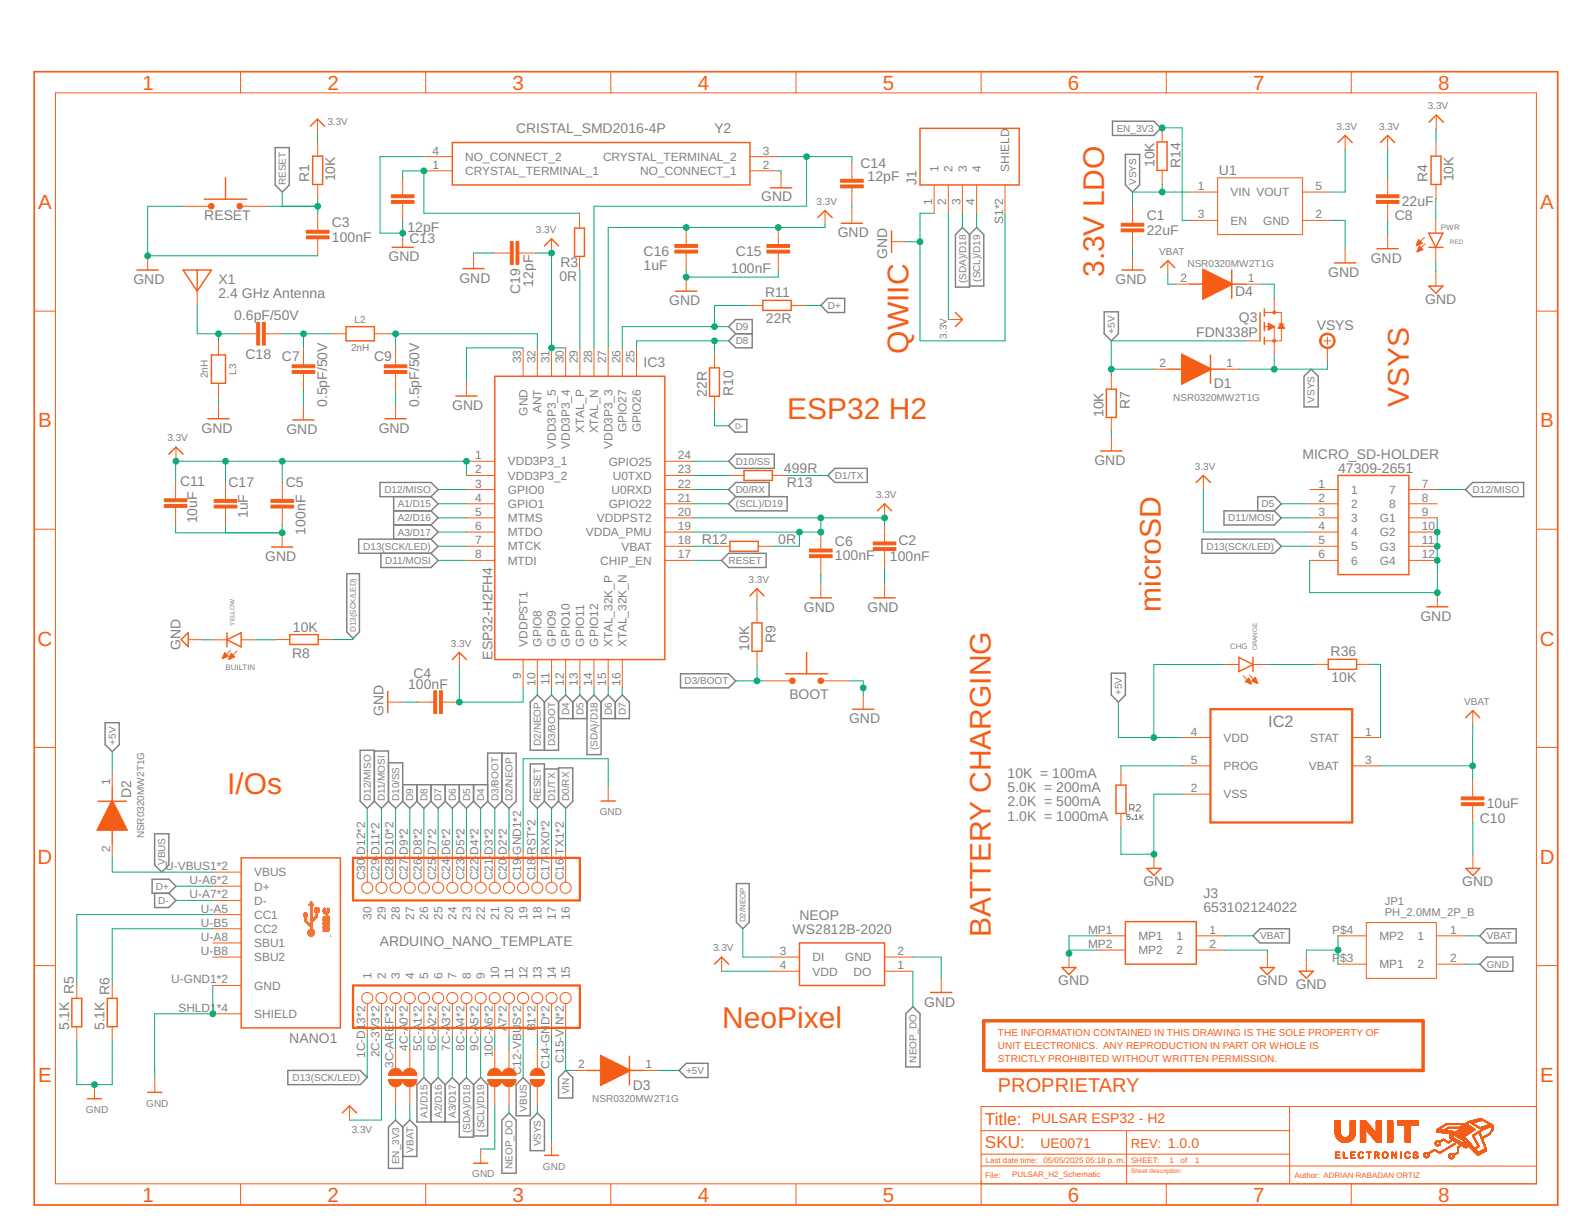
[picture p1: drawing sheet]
<svg xmlns="http://www.w3.org/2000/svg" width="279mm" height="216mm" viewBox="0 0 279 216" stroke-linecap="round" stroke-linejoin="round" font-family="sans-serif">
<defs><g id="words">
<g font-size="5.3" fill="#f55d16">
<text x="193.9" y="48.7" transform="rotate(-90 193.9 48.7)">3.3V LDO</text>
<text x="159.6" y="62.1" transform="rotate(-90 159.6 62.1)">QWIIC</text>
<text x="247.4" y="71.4" transform="rotate(-90 247.4 71.4)">VSYS</text>
<text x="138.2" y="73.6">ESP32 H2</text>
<text x="203.9" y="107.4" transform="rotate(-90 203.9 107.4)">microSD</text>
<text x="39.9" y="139.5">I/Os</text>
<text x="174" y="164.5" transform="rotate(-90 174 164.5)">BATTERY CHARGING</text>
<text x="126.8" y="180.6">NeoPixel</text>
</g>
<g font-size="3.6" fill="#f55d16">
<text x="25" y="15.7">1</text>
<text x="57.5" y="15.7">2</text>
<text x="90" y="15.7">3</text>
<text x="122.5" y="15.7">4</text>
<text x="155" y="15.7">5</text>
<text x="187.5" y="15.7">6</text>
<text x="220.1" y="15.7">7</text>
<text x="252.6" y="15.7">8</text>
<text x="6.7" y="36.8">A</text>
<text x="270.5" y="36.8">A</text>
<text x="6.7" y="75.1">B</text>
<text x="270.5" y="75.1">B</text>
<text x="6.6" y="113.4">C</text>
<text x="270.4" y="113.4">C</text>
<text x="6.6" y="151.7">D</text>
<text x="270.4" y="151.7">D</text>
<text x="6.7" y="190.1">E</text>
<text x="270.5" y="190.1">E</text>
<text x="25" y="211.1">1</text>
<text x="57.5" y="211.1">2</text>
<text x="90" y="211.1">3</text>
<text x="122.5" y="211.1">4</text>
<text x="155" y="211.1">5</text>
<text x="187.5" y="211.1">6</text>
<text x="220.1" y="211.1">7</text>
<text x="252.6" y="211.1">8</text>
</g>
<text font-size="3.5" fill="#f55d16" x="175.2" y="191.8">PROPRIETARY</text>
<g font-size="3" fill="#f55d16">
<text x="173" y="197.6">Title:</text>
<text x="173" y="201.7">SKU:</text>
</g>
<text font-size="2.9" fill="#808080" x="222.7" y="127.6">IC2</text>
<g font-size="2.5" fill="#808080">
<text x="90.6" y="23.4">CRISTAL_SMD2016-4P</text>
<text x="125.5" y="23.4">Y2</text>
<text x="151.1" y="29.5">C14</text>
<text x="202.7" y="29.4" transform="rotate(-90 202.7 29.4)">10K</text>
<text x="207.3" y="29.5" transform="rotate(-90 207.3 29.5)">R14</text>
<text x="54.3" y="32" transform="rotate(-90 54.3 32)">R1</text>
<text x="58.9" y="31.9" transform="rotate(-90 58.9 31.9)">10K</text>
<text x="133.7" y="35.2">GND</text>
<text x="152.3" y="31.8">12pF</text>
<text x="160.9" y="32.5" transform="rotate(-90 160.9 32.5)">J1</text>
<text x="214.1" y="30.8">U1</text>
<text x="250.7" y="32" transform="rotate(-90 250.7 32)">R4</text>
<text x="255.3" y="31.9" transform="rotate(-90 255.3 31.9)">10K</text>
<text x="35.9" y="38.7">RESET</text>
<text x="58.3" y="40">C3</text>
<text x="71.6" y="40.7">12pF</text>
<text x="147.1" y="41.7">GND</text>
<text x="201.4" y="41.2">22uF</text>
<text x="201.4" y="38.7">C1</text>
<text x="244.9" y="38.7">C8</text>
<text x="246.2" y="36.2">22uF</text>
<text x="58.3" y="42.5">100nF</text>
<text x="68.2" y="45.9">GND</text>
<text x="71.9" y="42.7">C13</text>
<text x="98.4" y="46.9">R3</text>
<text x="113" y="47.4">1uF</text>
<text x="113" y="44.9">C16</text>
<text x="128.4" y="47.9">100nF</text>
<text x="129.2" y="45">C15</text>
<text x="155.8" y="45.4" transform="rotate(-90 155.8 45.4)">GND</text>
<text x="240.7" y="46.2">GND</text>
<text x="23.4" y="49.9">GND</text>
<text x="38.4" y="52.4">2.4 GHz Antenna</text>
<text x="38.4" y="49.9">X1</text>
<text x="80.7" y="49.7">GND</text>
<text x="91.4" y="51.7" transform="rotate(-90 91.4 51.7)">C19</text>
<text x="93.6" y="50.4" transform="rotate(-90 93.6 50.4)">12pF</text>
<text x="98.2" y="49.4">0R</text>
<text x="117.5" y="53.7">GND</text>
<text x="134.4" y="52.1">R11</text>
<text x="195.9" y="49.9">GND</text>
<text x="216.9" y="52">D4</text>
<text x="233.2" y="48.7">GND</text>
<text x="250.3" y="53.4">GND</text>
<text x="41.1" y="56.2">0.6pF/50V</text>
<text x="134.5" y="56.7">22R</text>
<text x="210.1" y="59.1">FDN338P</text>
<text x="217.6" y="56.6">Q3</text>
<text x="231.2" y="58">VSYS</text>
<text x="43.1" y="63.1">C18</text>
<text x="49.5" y="63.4">C7</text>
<text x="65.7" y="63.4">C9</text>
<text x="113" y="64.5">IC3</text>
<text x="57.4" y="71.5" transform="rotate(-90 57.4 71.5)">0.5pF/50V</text>
<text x="73.6" y="71.5" transform="rotate(-90 73.6 71.5)">0.5pF/50V</text>
<text x="124.1" y="69.7" transform="rotate(-90 124.1 69.7)">22R</text>
<text x="128.7" y="69.6" transform="rotate(-90 128.7 69.6)">R10</text>
<text x="198.4" y="71.9" transform="rotate(-90 198.4 71.9)">R7</text>
<text x="213.2" y="68.2">D1</text>
<text x="35.4" y="76.1">GND</text>
<text x="50.3" y="76.3">GND</text>
<text x="66.5" y="76.1">GND</text>
<text x="79.4" y="72.1">GND</text>
<text x="193.8" y="73.3" transform="rotate(-90 193.8 73.3)">10K</text>
<text x="137.7" y="83.2">499R</text>
<text x="192.2" y="81.7">GND</text>
<text x="228.8" y="80.7">MICRO_SD-HOLDER</text>
<text x="235" y="83.1">47309-2651</text>
<text x="31.6" y="85.3">C11</text>
<text x="40.1" y="85.5">C17</text>
<text x="50.2" y="85.5">C5</text>
<text x="138.2" y="85.5">R13</text>
<text x="34.7" y="92" transform="rotate(-90 34.7 92)">10uF</text>
<text x="43.5" y="91" transform="rotate(-90 43.5 91)">1uF</text>
<text x="53.6" y="93.9" transform="rotate(-90 53.6 93.9)">100nF</text>
<text x="123.2" y="95.5">R12</text>
<text x="136.7" y="95.6">0R</text>
<text x="146.6" y="96">C6</text>
<text x="157.8" y="95.7">C2</text>
<text x="46.6" y="98.6">GND</text>
<text x="146.6" y="98.4">100nF</text>
<text x="156.3" y="98.6">100nF</text>
<text x="141.2" y="107.5">GND</text>
<text x="152.4" y="107.5">GND</text>
<text x="51.4" y="111">10K</text>
<text x="136.2" y="113" transform="rotate(-90 136.2 113)">R9</text>
<text x="249.4" y="109.1">GND</text>
<text x="31.7" y="114.2" transform="rotate(-90 31.7 114.2)">GND</text>
<text x="51.3" y="115.6">R8</text>
<text x="72.6" y="119.1">C4</text>
<text x="86.5" y="115.9" transform="rotate(-90 86.5 115.9)">ESP32-H2FH4</text>
<text x="131.6" y="114.4" transform="rotate(-90 131.6 114.4)">10K</text>
<text x="233.7" y="115.2">R36</text>
<text x="233.8" y="119.8">10K</text>
<text x="67.3" y="125.8" transform="rotate(-90 67.3 125.8)">GND</text>
<text x="71.7" y="121">100nF</text>
<text x="138.6" y="122.8">BOOT</text>
<text x="149.1" y="127.1">GND</text>
<text x="176.9" y="136.7">10K = 100mA</text>
<text x="23.1" y="140.2" transform="rotate(-90 23.1 140.2)">D2</text>
<text x="176.9" y="139.2">5.0K = 200mA</text>
<text x="176.9" y="141.7">2.0K = 500mA</text>
<text x="261.1" y="142">10uF</text>
<text x="176.9" y="144.1">1.0K = 1000mA</text>
<text x="259.9" y="144.5">C10</text>
<text x="200.8" y="155.7">GND</text>
<text x="256.8" y="155.7">GND</text>
<text x="140.4" y="161.5">NEOP</text>
<text x="211.3" y="160.3">653102124022</text>
<text x="211.3" y="157.8">J3</text>
<text x="66.7" y="166.1">ARDUINO_NANO_TEMPLATE</text>
<text x="139.2" y="164">WS2812B-2020</text>
<text x="185.9" y="173.1">GND</text>
<text x="220.7" y="173.1">GND</text>
<text x="227.5" y="173.7">GND</text>
<text x="13" y="174.6" transform="rotate(-90 13 174.6)">R5</text>
<text x="19.2" y="174.8" transform="rotate(-90 19.2 174.8)">R6</text>
<text x="162.3" y="176.8">GND</text>
<text x="12.1" y="181" transform="rotate(-90 12.1 181)">5.1K</text>
<text x="18.4" y="181" transform="rotate(-90 18.4 181)">5.1K</text>
<text x="50.8" y="183.2">NANO1</text>
<text x="111.1" y="191.4">D3</text>
</g>
<g font-size="2.5" fill="#f55d16">
<text x="181.2" y="197.4">PULSAR ESP32 - H2</text>
<text x="182.7" y="201.7">UE0071</text>
</g>
<text font-size="2.3" fill="#f55d16" x="198.6" y="201.6">REV: 1.0.0</text>
<g font-size="2.1" fill="#808080">
<text x="76" y="29.7">1</text>
<text x="76" y="27.2">4</text>
<text x="81.7" y="28.3">NO_CONNECT_2</text>
<text x="105.9" y="28.3">CRYSTAL_TERMINAL_2</text>
<text x="134" y="29.7">2</text>
<text x="134" y="27.2">3</text>
<text x="81.7" y="30.8">CRYSTAL_TERMINAL_1</text>
<text x="112.4" y="30.8">NO_CONNECT_1</text>
<text x="163.7" y="36" transform="rotate(-90 163.7 36)">1</text>
<text x="164.8" y="30.2" transform="rotate(-90 164.8 30.2)">1</text>
<text x="166.2" y="36" transform="rotate(-90 166.2 36)">2</text>
<text x="167.3" y="30.2" transform="rotate(-90 167.3 30.2)">2</text>
<text x="168.7" y="36" transform="rotate(-90 168.7 36)">3</text>
<text x="169.8" y="30.2" transform="rotate(-90 169.8 30.2)">3</text>
<text x="171.2" y="36" transform="rotate(-90 171.2 36)">4</text>
<text x="172.3" y="30.2" transform="rotate(-90 172.3 30.2)">4</text>
<text x="177.2" y="30.2" transform="rotate(-90 177.2 30.2)">SHIELD</text>
<text x="210.4" y="33.4">1</text>
<text x="216.1" y="34.5">VIN VOUT</text>
<text x="231" y="33.4">5</text>
<text x="176.1" y="39.3" transform="rotate(-90 176.1 39.3)">S1*2</text>
<text x="210.4" y="38.4">3</text>
<text x="216.1" y="39.5">EN</text>
<text x="221.8" y="39.5">GND</text>
<text x="231" y="38.4">2</text>
<text x="207.3" y="49.6">2</text>
<text x="219.1" y="49.6">1</text>
<text x="91.5" y="63.8" transform="rotate(-90 91.5 63.8)">33</text>
<text x="94" y="63.8" transform="rotate(-90 94 63.8)">32</text>
<text x="96.5" y="63.8" transform="rotate(-90 96.5 63.8)">31</text>
<text x="99" y="63.8" transform="rotate(-90 99 63.8)">30</text>
<text x="101.5" y="63.8" transform="rotate(-90 101.5 63.8)">29</text>
<text x="104" y="63.8" transform="rotate(-90 104 63.8)">28</text>
<text x="106.5" y="63.8" transform="rotate(-90 106.5 63.8)">27</text>
<text x="108.9" y="63.8" transform="rotate(-90 108.9 63.8)">26</text>
<text x="111.4" y="63.8" transform="rotate(-90 111.4 63.8)">25</text>
<text x="203.6" y="64.5">2</text>
<text x="215.4" y="64.5">1</text>
<text x="92.6" y="73" transform="rotate(-90 92.6 73)">GND</text>
<text x="95.1" y="72.6" transform="rotate(-90 95.1 72.6)">ANT</text>
<text x="102.6" y="76" transform="rotate(-90 102.6 76)">XTAL_P</text>
<text x="105.1" y="76.2" transform="rotate(-90 105.1 76.2)">XTAL_N</text>
<text x="110" y="76" transform="rotate(-90 110 76)">GPIO27</text>
<text x="112.5" y="76" transform="rotate(-90 112.5 76)">GPIO26</text>
<text x="83.4" y="80.7">1</text>
<text x="83.4" y="83.2">2</text>
<text x="89.2" y="81.8">VDD3P3_1</text>
<text x="97.6" y="78.8" transform="rotate(-90 97.6 78.8)">VDD3P3_5</text>
<text x="100.1" y="78.8" transform="rotate(-90 100.1 78.8)">VDD3P3_4</text>
<text x="106.9" y="81.8">GPIO25</text>
<text x="107.6" y="78.8" transform="rotate(-90 107.6 78.8)">VDD3P3_3</text>
<text x="119" y="80.7">24</text>
<text x="119" y="83.2">23</text>
<text x="83.4" y="85.7">3</text>
<text x="83.4" y="88.1">4</text>
<text x="89.2" y="84.3">VDD3P3_2</text>
<text x="89.2" y="86.8">GPIO0</text>
<text x="89.2" y="89.2">GPIO1</text>
<text x="106.9" y="89.3">GPIO22</text>
<text x="107.4" y="86.8">U0RXD</text>
<text x="107.6" y="84.3">U0TXD</text>
<text x="119" y="85.7">22</text>
<text x="119" y="88.1">21</text>
<text x="231.5" y="85.7">1</text>
<text x="231.5" y="88.1">2</text>
<text x="237.3" y="86.8">1</text>
<text x="237.3" y="89.2">2</text>
<text x="244" y="86.8">7</text>
<text x="244" y="89.3">8</text>
<text x="249.7" y="85.7">7</text>
<text x="249.7" y="88.1">8</text>
<text x="83.4" y="90.6">5</text>
<text x="83.4" y="93.1">6</text>
<text x="83.4" y="95.6">7</text>
<text x="89.2" y="91.7">MTMS</text>
<text x="89.2" y="94.2">MTDO</text>
<text x="102.9" y="94.2">VDDA_PMU</text>
<text x="104.8" y="91.7">VDDPST2</text>
<text x="119" y="90.6">20</text>
<text x="119" y="93.1">19</text>
<text x="119" y="95.6">18</text>
<text x="231.5" y="90.6">3</text>
<text x="231.5" y="93.1">4</text>
<text x="231.5" y="95.6">5</text>
<text x="237.3" y="91.7">3</text>
<text x="237.3" y="94.2">4</text>
<text x="242.3" y="91.7">G1</text>
<text x="242.3" y="94.2">G2</text>
<text x="249.7" y="90.6">9</text>
<text x="249.7" y="93.1">10</text>
<text x="249.7" y="95.6">11</text>
<text x="83.4" y="98.1">8</text>
<text x="89.2" y="96.7">MTCK</text>
<text x="89.2" y="99.2">MTDI</text>
<text x="105.4" y="99.2">CHIP_EN</text>
<text x="109.1" y="96.7">VBAT</text>
<text x="119" y="98.1">17</text>
<text x="231.5" y="98.1">6</text>
<text x="237.3" y="96.7">5</text>
<text x="237.3" y="99.2">6</text>
<text x="242.3" y="96.7">G3</text>
<text x="242.3" y="99.2">G4</text>
<text x="249.7" y="98.1">12</text>
<text x="92.6" y="113.6" transform="rotate(-90 92.6 113.6)">VDDPST1</text>
<text x="95.1" y="113.6" transform="rotate(-90 95.1 113.6)">GPIO8</text>
<text x="97.6" y="113.6" transform="rotate(-90 97.6 113.6)">GPIO9</text>
<text x="100.1" y="113.6" transform="rotate(-90 100.1 113.6)">GPIO10</text>
<text x="102.6" y="113.6" transform="rotate(-90 102.6 113.6)">GPIO11</text>
<text x="105.1" y="113.6" transform="rotate(-90 105.1 113.6)">GPIO12</text>
<text x="107.6" y="113.6" transform="rotate(-90 107.6 113.6)">XTAL_32K_P</text>
<text x="110" y="113.6" transform="rotate(-90 110 113.6)">XTAL_32K_N</text>
<text x="91.5" y="119.3" transform="rotate(-90 91.5 119.3)">9</text>
<text x="94" y="120.5" transform="rotate(-90 94 120.5)">10</text>
<text x="96.5" y="120.3" transform="rotate(-90 96.5 120.3)">11</text>
<text x="99" y="120.5" transform="rotate(-90 99 120.5)">12</text>
<text x="101.5" y="120.5" transform="rotate(-90 101.5 120.5)">13</text>
<text x="104" y="120.5" transform="rotate(-90 104 120.5)">14</text>
<text x="106.5" y="120.5" transform="rotate(-90 106.5 120.5)">15</text>
<text x="108.9" y="120.5" transform="rotate(-90 108.9 120.5)">16</text>
<text x="209.1" y="129.2">4</text>
<text x="214.9" y="130.3">VDD</text>
<text x="230.1" y="130.3">STAT</text>
<text x="239.8" y="129.2">1</text>
<text x="19.4" y="137.9" transform="rotate(-90 19.4 137.9)">1</text>
<text x="209.1" y="134.2">5</text>
<text x="214.9" y="135.3">PROG</text>
<text x="229.8" y="135.3">VBAT</text>
<text x="239.8" y="134.2">3</text>
<text x="209.1" y="139.2">2</text>
<text x="214.9" y="140.3">VSS</text>
<text x="19.4" y="149.7" transform="rotate(-90 19.4 149.7)">2</text>
<text x="29" y="152.9">U-VBUS1*2</text>
<text x="33.3" y="155.3">U-A6*2</text>
<text x="44.6" y="153.9">VBUS</text>
<text x="64.1" y="154.6" transform="rotate(-90 64.1 154.6)">C30-</text>
<text x="64.1" y="150.1" transform="rotate(-90 64.1 150.1)">D12*2</text>
<text x="66.6" y="154.6" transform="rotate(-90 66.6 154.6)">C29-</text>
<text x="66.6" y="150.1" transform="rotate(-90 66.6 150.1)">D11*2</text>
<text x="69.1" y="154.6" transform="rotate(-90 69.1 154.6)">C28-</text>
<text x="69.1" y="150.1" transform="rotate(-90 69.1 150.1)">D10*2</text>
<text x="71.6" y="154.6" transform="rotate(-90 71.6 154.6)">C27-</text>
<text x="71.6" y="150.1" transform="rotate(-90 71.6 150.1)">D9*2</text>
<text x="74.1" y="154.6" transform="rotate(-90 74.1 154.6)">C26-</text>
<text x="74.1" y="150.1" transform="rotate(-90 74.1 150.1)">D8*2</text>
<text x="76.6" y="154.6" transform="rotate(-90 76.6 154.6)">C25-</text>
<text x="76.6" y="150.1" transform="rotate(-90 76.6 150.1)">D7*2</text>
<text x="79.1" y="154.6" transform="rotate(-90 79.1 154.6)">C24-</text>
<text x="79.1" y="150.1" transform="rotate(-90 79.1 150.1)">D6*2</text>
<text x="81.6" y="154.6" transform="rotate(-90 81.6 154.6)">C23-</text>
<text x="81.6" y="150.1" transform="rotate(-90 81.6 150.1)">D5*2</text>
<text x="84.1" y="154.6" transform="rotate(-90 84.1 154.6)">C22-</text>
<text x="84.1" y="150.1" transform="rotate(-90 84.1 150.1)">D4*2</text>
<text x="86.5" y="154.6" transform="rotate(-90 86.5 154.6)">C21-</text>
<text x="86.5" y="150.1" transform="rotate(-90 86.5 150.1)">D3*2</text>
<text x="89" y="154.6" transform="rotate(-90 89 154.6)">C20-</text>
<text x="89" y="150.1" transform="rotate(-90 89 150.1)">D2*2</text>
<text x="91.5" y="154.6" transform="rotate(-90 91.5 154.6)">C19-</text>
<text x="91.5" y="150.1" transform="rotate(-90 91.5 150.1)">GND1*2</text>
<text x="94" y="154.6" transform="rotate(-90 94 154.6)">C18-</text>
<text x="94" y="150.1" transform="rotate(-90 94 150.1)">RST*2</text>
<text x="96.5" y="154.6" transform="rotate(-90 96.5 154.6)">C17-</text>
<text x="96.5" y="150.1" transform="rotate(-90 96.5 150.1)">RX0*2</text>
<text x="99" y="154.6" transform="rotate(-90 99 154.6)">C16-</text>
<text x="99" y="150.1" transform="rotate(-90 99 150.1)">TX1*2</text>
<text x="33.3" y="157.8">U-A7*2</text>
<text x="35.3" y="160.3">U-A5</text>
<text x="44.6" y="156.4">D+</text>
<text x="44.6" y="158.9">D-</text>
<text x="44.6" y="161.4">CC1</text>
<text x="65.3" y="161.6" transform="rotate(-90 65.3 161.6)">30</text>
<text x="67.7" y="161.6" transform="rotate(-90 67.7 161.6)">29</text>
<text x="70.2" y="161.6" transform="rotate(-90 70.2 161.6)">28</text>
<text x="72.7" y="161.6" transform="rotate(-90 72.7 161.6)">27</text>
<text x="75.2" y="161.6" transform="rotate(-90 75.2 161.6)">26</text>
<text x="77.7" y="161.6" transform="rotate(-90 77.7 161.6)">25</text>
<text x="80.2" y="161.6" transform="rotate(-90 80.2 161.6)">24</text>
<text x="82.7" y="161.6" transform="rotate(-90 82.7 161.6)">23</text>
<text x="85.2" y="161.6" transform="rotate(-90 85.2 161.6)">22</text>
<text x="87.7" y="161.6" transform="rotate(-90 87.7 161.6)">21</text>
<text x="90.1" y="161.6" transform="rotate(-90 90.1 161.6)">20</text>
<text x="92.6" y="161.6" transform="rotate(-90 92.6 161.6)">19</text>
<text x="95.1" y="161.6" transform="rotate(-90 95.1 161.6)">18</text>
<text x="97.6" y="161.6" transform="rotate(-90 97.6 161.6)">17</text>
<text x="100.1" y="161.6" transform="rotate(-90 100.1 161.6)">16</text>
<text x="35.3" y="162.8">U-B5</text>
<text x="35.3" y="165.3">U-A8</text>
<text x="35.3" y="167.8">U-B8</text>
<text x="44.6" y="163.9">CC2</text>
<text x="44.6" y="166.4">SBU1</text>
<text x="136.9" y="167.8">3</text>
<text x="157.6" y="167.8">2</text>
<text x="191.1" y="164.1">MP1</text>
<text x="191.1" y="166.5">MP2</text>
<text x="199.9" y="165.1">MP1</text>
<text x="199.9" y="167.6">MP2</text>
<text x="206.6" y="165.2">1</text>
<text x="206.6" y="167.6">2</text>
<text x="212.4" y="164.1">1</text>
<text x="212.4" y="166.5">2</text>
<text x="233.9" y="164.1">P$4</text>
<text x="242.2" y="165.1">MP2</text>
<text x="248.9" y="165.2">1</text>
<text x="254.7" y="164.1">1</text>
<text x="30.1" y="172.8">U-GND1*2</text>
<text x="44.6" y="168.9">SBU2</text>
<text x="44.6" y="173.9">GND</text>
<text x="65.2" y="172.1" transform="rotate(-90 65.2 172.1)">1</text>
<text x="67.7" y="172.1" transform="rotate(-90 67.7 172.1)">2</text>
<text x="70.2" y="172.1" transform="rotate(-90 70.2 172.1)">3</text>
<text x="72.7" y="172.1" transform="rotate(-90 72.7 172.1)">4</text>
<text x="75.2" y="172.1" transform="rotate(-90 75.2 172.1)">5</text>
<text x="77.7" y="172.1" transform="rotate(-90 77.7 172.1)">6</text>
<text x="80.2" y="172.1" transform="rotate(-90 80.2 172.1)">7</text>
<text x="82.7" y="172.1" transform="rotate(-90 82.7 172.1)">8</text>
<text x="85.2" y="172.1" transform="rotate(-90 85.2 172.1)">9</text>
<text x="87.6" y="172.1" transform="rotate(-90 87.6 172.1)">10</text>
<text x="90.1" y="172.1" transform="rotate(-90 90.1 172.1)">11</text>
<text x="92.6" y="172.1" transform="rotate(-90 92.6 172.1)">12</text>
<text x="95.1" y="172.1" transform="rotate(-90 95.1 172.1)">13</text>
<text x="97.6" y="172.1" transform="rotate(-90 97.6 172.1)">14</text>
<text x="100.1" y="172.1" transform="rotate(-90 100.1 172.1)">15</text>
<text x="136.9" y="170.3">4</text>
<text x="142.7" y="168.9">DI</text>
<text x="142.7" y="171.4">VDD</text>
<text x="148.4" y="168.9">GND</text>
<text x="149.9" y="171.4">DO</text>
<text x="157.6" y="170.3">1</text>
<text x="233.9" y="169">P</text>
<text x="235.3" y="169">$3</text>
<text x="242.2" y="170.1">MP1</text>
<text x="248.9" y="170.1">2</text>
<text x="254.7" y="169">2</text>
<text x="31.3" y="177.7">SHLD1*4</text>
<text x="44.6" y="178.8">SHIELD</text>
<text x="64.1" y="185.8" transform="rotate(-90 64.1 185.8)">1C-D13*2</text>
<text x="66.6" y="185.7" transform="rotate(-90 66.6 185.7)">2C-3V3*2</text>
<text x="71.6" y="184.6" transform="rotate(-90 71.6 184.6)">4C-A0*2</text>
<text x="74.1" y="184.6" transform="rotate(-90 74.1 184.6)">5C-A1*2</text>
<text x="76.6" y="184.6" transform="rotate(-90 76.6 184.6)">6C-A2*2</text>
<text x="79.1" y="184.6" transform="rotate(-90 79.1 184.6)">7C-A3*2</text>
<text x="81.6" y="184.6" transform="rotate(-90 81.6 184.6)">8C-A4*2</text>
<text x="84.1" y="184.6" transform="rotate(-90 84.1 184.6)">9C-A5*2</text>
<text x="86.5" y="185.7" transform="rotate(-90 86.5 185.7)">10C-A6*2</text>
<text x="89" y="181.2" transform="rotate(-90 89 181.2)">A7*2</text>
<text x="91.5" y="180" transform="rotate(-90 91.5 180)">S*2</text>
<text x="94" y="181.2" transform="rotate(-90 94 181.2)">B1*2</text>
<text x="96.5" y="180.1" transform="rotate(-90 96.5 180.1)">D*2</text>
<text x="99" y="180.1" transform="rotate(-90 99 180.1)">N*2</text>
<text x="69.1" y="187.6" transform="rotate(-90 69.1 187.6)">3C-AREF*2</text>
<text x="91.5" y="188.9" transform="rotate(-90 91.5 188.9)">C12-VBU</text>
<text x="96.5" y="187.8" transform="rotate(-90 96.5 187.8)">C14-GN</text>
<text x="99" y="186.7" transform="rotate(-90 99 186.7)">C15-VI</text>
<text x="101.6" y="187.7">2</text>
<text x="113.4" y="187.7">1</text>
</g>
<g font-size="2" fill="#808080">
<text x="243.2" y="160.9">PH_2.0MM_2P_B</text>
<text x="243.2" y="158.9">JP1</text>
</g>
<g font-size="1.8" fill="#808080">
<text x="57.5" y="22">3.3V</text>
<text x="196.1" y="23.2">EN_3V3</text>
<text x="234.7" y="22.8">3.3V</text>
<text x="242.2" y="22.8">3.3V</text>
<text x="250.7" y="19.2">3.3V</text>
<text x="50.2" y="32.5" transform="rotate(-90 50.2 32.5)">RESET</text>
<text x="143.4" y="36">3.3V</text>
<text x="199.5" y="32.5" transform="rotate(-90 199.5 32.5)">VSYS</text>
<text x="94.1" y="41">3.3V</text>
<text x="203.6" y="44.8">VBAT</text>
<text x="208.5" y="46.8">NSR0320MW2T1G</text>
<text x="169.6" y="49.7" transform="rotate(-90 169.6 49.7)">(SDA)/D18</text>
<text x="172.1" y="49.5" transform="rotate(-90 172.1 49.5)">(SCL)/D19</text>
<text x="62.3" y="56.8">L2</text>
<text x="129.2" y="58">D9</text>
<text x="145.4" y="54.3">D+</text>
<text x="166.3" y="59.5" transform="rotate(-90 166.3 59.5)">3.3V</text>
<text x="195.8" y="58.6" transform="rotate(-90 195.8 58.6)">+5V</text>
<text x="41.5" y="65.8" transform="rotate(-90 41.5 65.8)">L3</text>
<text x="61.6" y="61.7">2nH</text>
<text x="129.2" y="60.5">D8</text>
<text x="36.5" y="66.5" transform="rotate(-90 36.5 66.5)">2nH</text>
<text x="206" y="70.5">NSR0320MW2T1G</text>
<text x="230.9" y="70.7" transform="rotate(-90 230.9 70.7)">VSYS</text>
<text x="29.4" y="77.5">3.3V</text>
<text x="129.2" y="81.7">D10/SS</text>
<text x="209.8" y="82.5">3.3V</text>
<text x="67.5" y="86.6">D12/MISO</text>
<text x="69.9" y="89.1">A1/D15</text>
<text x="129.2" y="86.6">D0/RX</text>
<text x="129.2" y="89.1">(SCL)/D19</text>
<text x="146.6" y="84.1">D1/TX</text>
<text x="153.8" y="87.5">3.3V</text>
<text x="221.5" y="89.1">D5</text>
<text x="258.6" y="86.6">D12/MISO</text>
<text x="69.9" y="94.1">A3/D17</text>
<text x="69.9" y="91.6">A2/D16</text>
<text x="215.7" y="91.6">D11/MOSI</text>
<text x="63.8" y="96.6">D13(SCK/LED)</text>
<text x="67.6" y="99.1">D11/MOSI</text>
<text x="128" y="99.1">RESET</text>
<text x="211.9" y="96.6">D13(SCK/LED)</text>
<text x="131.4" y="102.4">3.3V</text>
<text x="79.2" y="113.6">3.3V</text>
<text x="100" y="125.6" transform="rotate(-90 100 125.6)">D4</text>
<text x="102.5" y="125.6" transform="rotate(-90 102.5 125.6)">D5</text>
<text x="107.4" y="125.6" transform="rotate(-90 107.4 125.6)">D6</text>
<text x="109.9" y="125.6" transform="rotate(-90 109.9 125.6)">D7</text>
<text x="120.2" y="120.2">D3/BOOT</text>
<text x="197" y="122.1" transform="rotate(-90 197 122.1)">+5V</text>
<text x="257.1" y="123.9">VBAT</text>
<text x="20.3" y="130.8" transform="rotate(-90 20.3 130.8)">+5V</text>
<text x="95" y="131" transform="rotate(-90 95 131)">D2/NEOP</text>
<text x="97.5" y="131.1" transform="rotate(-90 97.5 131.1)">D3/BOOT</text>
<text x="104.9" y="131.8" transform="rotate(-90 104.9 131.8)">(SDA)/D18</text>
<text x="65.1" y="140.8" transform="rotate(-90 65.1 140.8)">D12/MISO</text>
<text x="67.6" y="140.8" transform="rotate(-90 67.6 140.8)">D11/MOSI</text>
<text x="70.1" y="140.8" transform="rotate(-90 70.1 140.8)">D10/SS</text>
<text x="72.6" y="140.8" transform="rotate(-90 72.6 140.8)">D9</text>
<text x="75.1" y="140.8" transform="rotate(-90 75.1 140.8)">D8</text>
<text x="77.6" y="140.8" transform="rotate(-90 77.6 140.8)">D7</text>
<text x="80.1" y="140.8" transform="rotate(-90 80.1 140.8)">D6</text>
<text x="82.5" y="140.8" transform="rotate(-90 82.5 140.8)">D5</text>
<text x="85" y="140.8" transform="rotate(-90 85 140.8)">D4</text>
<text x="87.5" y="140.8" transform="rotate(-90 87.5 140.8)">D3/BOOT</text>
<text x="90" y="140.8" transform="rotate(-90 90 140.8)">D2/NEOP</text>
<text x="95" y="140.8" transform="rotate(-90 95 140.8)">RESET</text>
<text x="97.5" y="140.8" transform="rotate(-90 97.5 140.8)">D1/TX</text>
<text x="100" y="140.8" transform="rotate(-90 100 140.8)">D0/RX</text>
<text x="105.3" y="143.2">GND</text>
<text x="25.3" y="147.3" transform="rotate(-90 25.3 147.3)">NSR0320MW2T1G</text>
<text x="29" y="152" transform="rotate(-90 29 152)">VBUS</text>
<text x="27.4" y="156.3">D+</text>
<text x="27.8" y="158.8">D-</text>
<text x="125.2" y="167.1">3.3V</text>
<text x="221.3" y="165">VBAT</text>
<text x="261.1" y="165">VBAT</text>
<text x="261.1" y="170">GND</text>
<text x="51.4" y="189.9">D13(SCK/LED)</text>
<text x="120.5" y="188.7">+5V</text>
<text x="160.9" y="186.7" transform="rotate(-90 160.9 186.7)">NEOP_DO</text>
<text x="15.1" y="195.5">GND</text>
<text x="25.7" y="194.4">GND</text>
<text x="75.1" y="196.4" transform="rotate(-90 75.1 196.4)">A1/D15</text>
<text x="77.6" y="196.4" transform="rotate(-90 77.6 196.4)">A2/D16</text>
<text x="80.1" y="196.4" transform="rotate(-90 80.1 196.4)">A3/D17</text>
<text x="92.5" y="195.3" transform="rotate(-90 92.5 195.3)">VBUS</text>
<text x="100" y="192.2" transform="rotate(-90 100 192.2)">VIN</text>
<text x="104" y="193.7">NSR0320MW2T1G</text>
<text x="61.8" y="199">3.3V</text>
<text x="72.6" y="202.5" transform="rotate(-90 72.6 202.5)">VBAT</text>
<text x="82.5" y="199" transform="rotate(-90 82.5 199)">(SDA)/D18</text>
<text x="85" y="198.8" transform="rotate(-90 85 198.8)">(SCL)/D19</text>
<text x="95" y="201.4" transform="rotate(-90 95 201.4)">VSYS</text>
<text x="70.1" y="204.5" transform="rotate(-90 70.1 204.5)">EN_3V3</text>
<text x="82.9" y="206.8">GND</text>
<text x="90" y="205.3" transform="rotate(-90 90 205.3)">NEOP_DO</text>
<text x="95.4" y="205.5">GND</text>
</g>
<g font-size="1.8" fill="#f55d16">
<text x="175.2" y="182.1">THE INFORMATION CONTAINED IN THIS DRAWING IS THE SOLE PROPERTY OF</text>
<text x="175.2" y="184.3">UNIT ELECTRONICS. ANY REPRODUCTION IN PART OR WHOLE IS</text>
<text x="175.2" y="186.6">STRICTLY PROHIBITED WITHOUT WRITTEN PERMISSION.</text>
</g>
<g font-size="1.4" fill="#808080">
<text x="253" y="40.5">PWR</text>
<text x="129.1" y="75.3">D-</text>
<text x="62.5" y="111" transform="rotate(-90 62.5 111)">D13(SCK/LED)</text>
<text x="39.6" y="117.6">BUILTIN</text>
<text x="216" y="114.1">CHG</text>
<text x="130.9" y="162" transform="rotate(-90 130.9 162)">D2/NEOP</text>
</g>
<g font-size="1.4" fill="#f55d16">
<text x="173" y="207">File:</text>
<text x="173.1" y="204.3">Last date time:</text>
<text x="177.7" y="206.7">PULSAR_H2_Schematic</text>
<text x="183.3" y="204.3">05/05/2025</text>
<text x="190.7" y="204.3">05:18 p. m.</text>
<text x="198.6" y="204.3">SHEET:</text>
<text x="205.4" y="204.3">1</text>
<text x="207.3" y="204.3">of</text>
<text x="209.9" y="204.3">1</text>
<text x="227.3" y="206.9">Author: ADRIAN RABADAN ORTIZ</text>
</g>
<g font-size="1.1" fill="#808080">
<text x="254.6" y="43">RED</text>
<text x="41.2" y="109.9" transform="rotate(-90 41.2 109.9)">YELLOW</text>
<text x="220.8" y="114.2" transform="rotate(-90 220.8 114.2)">ORANGE</text>
</g>
<text font-size="1.1" fill="#f55d16" x="198.7" y="206.1">Sheet description:</text>
</g></defs>
<g fill="none" stroke="#808080" stroke-width=".18">
<path d="M198.4 142.1h.6l.2-.2v-.4l-.2-.2h-.6v1.2M198.5 143.1h-.6v.4l.3-.1 .3 .1v.3l-.2 .2h-.3l-.1-.2M198.8 142.1l.4 .4M198.8 143.8h.1v.2h-.1zM199.3 144h.5M199.3 143.4l.3-.3v.9M199.5 141.5l.2-.2h.4l.2 .2v.2l-.8 .8h.8M200.2 143.1v.9M200.3 143.5l.4 .5M200.7 143.1l-.5 .6M252.3 198.9h1.4M252.3 198.8h.9"/>
<path d="M252.3 198.8h.4M252.3 198.7h.1M252.3 198.6h.1M252.3 198.6h1.9M252.3 198.5h1.6M252.3 198.5h.9M252.3 198.5h.5M252.5 198.9l1.6 .1M252.7 198.4h-.4M252.7 198.4h-.3M252.8 198.6h2M252.8 198.3h-.3"/>
<path d="M252.9 198.9v.1M252.9 199h1.7M252.9 198.2l-.3 .1M253 198.2h-.3M253 198.8h.1M253.1 198.2h-.4M253.1 198.1h-.3M253.2 198.6h.1M253.2 198.1h-.3M253.3 198l-.4 .1M253.3 198.6l1.7 .1M253.3 198h-.3"/>
<path d="M253.4 199h1.4M253.4 197.8h.3M253.4 198h-.3M253.5 197.9h-.3M253.6 197.8h-.3M253.7 199.1h1.1M253.7 198.7h1.4M253.8 197.7l-.4 .1M253.8 199.1h.1M253.9 197.7h-.4M253.9 198.5h-.3M253.9 197.6l-.3 .1"/>
<path d="M254 198.4l-.3 .1M254 197.6h-.3M254.1 198.4h-.4M254.1 199.1h.7M254.1 198.7l1.1 .1M254.1 198.4h-.3M254.2 198.3h-.3M254.3 198.2l-.3 .1M254.4 198.2h-.3M254.4 198.7v.1M254.6 199.1h.2M254.6 198.6h.1"/>
<path d="M254.7 200h.2M254.7 199.9h.1M254.7 199.8h.1M254.7 199.7h.1M254.7 199.6h.1M254.7 199.5h.1M254.7 199.4h.1M254.7 199.3h.1M254.7 199.2h.1M254.7 198.8h.5M255 198.8h.3M255 199.1h.1"/>
<path d="M255 199.9h.4M255 199.9h.3M255 199.8l.2 .1M255 199.8h.2M255 199.7h.2M255 199.6h.2M255 199.5h.2M255 199.4h.2M255 199.3h.2M255 199.3h.5M255 199.3h.4M255 199.2h.4"/>
<path d="M255 199.2h.3M255 199.1l.2 .1M255 199.1h.2M255.1 198.9h.3M255.1 200h.3M255.2 198.9h.3M255.2 199.3l.4 .1M255.2 199h.4M255.3 199.4h.4M255.3 199h.4M255.4 199.4l.3 .1M255.4 199.1h.3"/>
<path d="M255.5 199.5h.3M255.5 199.1h.3M255.5 199.1l.4 .1M255.6 199.5l.3 .1M255.6 199.2h.4M255.7 199.6h.3M255.7 198.9h.4M255.7 199.2h.4M255.7 199.6h.4M255.8 199.3h.3M255.8 199.7h.3M255.8 198.9h.3"/>
<path d="M255.8 198.8h.6M255.9 199.3h.3M255.9 199h.3M255.9 199.7h.3M255.9 198.7h.4M255.9 199.7l.4 .1M255.9 199.3l.4 .1M255.9 198.7h.3M256 199h.3M256 198.8h-.3M256 199.8h.4M256 199.4h.4"/>
<path d="M256 199.1h.4M256.1 198.8h-.3M256.1 199.8l.3 .1M256.1 199.4l.3 .1M256.1 199.1h.4M256.1 198.8h.4M256.1 198.5h.7M256.2 199.9h.3M256.2 199.5h.3M256.2 199.1l.3 .1M256.2 198.8h.4M256.2 198.5h.5"/>
<path d="M256.2 199.9h.4M256.3 199.2h.3M256.3 199.5l.3 .1M256.3 198.9h.4M256.3 198.5h.3M256.3 200h.3M256.3 198.6h-.3M256.3 199.6h.4M256.3 199.2h.4M256.4 198.6h-.3M256.4 198.2h-2.3M256.4 198.9h.3"/>
<path d="M256.4 198.4h.3M256.4 199.6h.4M256.4 199.3h.4M256.4 198.1h-2.2M256.5 199h.3M256.5 198.3h.6M256.5 199.7h.4M256.5 199.3h.4M256.5 198.6h.3M256.5 198.1h-2.2M256.5 197.5l-2.8 .1M256.6 199h.3"/>
<path d="M256.6 198.6h.3M256.6 198l-2.3 .1M256.6 199.7h.3M256.6 199.3l.3 .1M256.6 198.3h.4M256.6 199.1h.3M256.6 198h-.3M256.6 199.7l.4 .1M256.6 198.6l.4 .1M256.7 199.4h.3M256.7 198.4h-.4M256.7 199.1h.3"/>
<path d="M256.7 198.7h.3M256.7 198.2h.7M256.7 198h-.3M256.7 199.8h.4M256.8 199.4l.3 .1M256.8 199.1l.3 .1M256.8 198.7l.3 .1M256.8 197.9h-.3M256.8 198.1h.5M256.8 199.8h.3M256.8 199.5h.7M256.8 198.4h.4"/>
<path d="M256.9 199.2h.3M256.9 198.8h.3M256.9 198.1h.3M256.9 199.9h.3M256.9 198.4h.3M256.9 197.8h-.3M256.9 199.5h.5M256.9 199.2h.4M256.9 198.2h-.3M257 199.9h.3M257 198.4l.3 .1M257 197.8h-.3"/>
<path d="M257 199.6h.3M257 199.3h.3M257 198.9h.4M257 200h.4M257 198.5h.3M257 198h.7M257.1 199.3h.6M257.1 197.7l-.4 .1M257.1 199.6h.1M257.1 198.9h.3M257.1 198.5h.3M257.1 197.9h.6"/>
<path d="M257.1 198.2h.4M257.2 199.7h.1M257.2 199.3h.5M257.2 199h.3M257.2 197.7h-.4M257.2 198.6h.3M257.2 197.9h.4M257.2 198.2l.3 .1M257.2 199.4h.4M257.2 198l-.3 .1M257.2 197.6l-.3 .1M257.2 199.5h.3"/>
<path d="M257.2 199h.4M257.2 198.6h.4M257.3 198.3h.3M257.3 198h-.3M257.3 197.6h-.3M257.3 199.1h.3M257.3 198.6l.3 .1M257.4 199.1h.7M257.4 197.5l-.4 .1M257.4 198.7h.3M257.4 198.4h.3M257.4 198.7l.4 .1"/>
<path d="M257.4 197.5h-3.6M257.5 199.1h.5M257.5 198.4h.3M257.5 198h.3M257.5 199.2h.4M257.5 198.8h.3M257.5 197.5h-3.6M257.5 198.4l.4 .1M257.6 198l.3 .1M257.6 197.8h-.4M257.6 197.7h.3M257.6 198.8h.3"/>
<path d="M257.6 197.4h-3.6M257.6 198.5h.3M257.6 197.8h-.3M257.6 197.6h.3M257.6 198.1h.3M257.6 197.4h-1.3M257.7 198.9h.3M257.7 198.5h.3M257.7 197.6h.1M257.7 197.2h.3M257.7 198.1h.3M257.7 197.7l-.3 .1"/>
<path d="M257.7 198.6h.4M257.7 197.3l-.3 .1M257.7 198.2h.4M257.8 198.9h.5M257.8 197.7l.3 .1M257.8 199.3h-.3M257.8 197.3h-.3M257.8 199h.5M257.8 198.6h.3M257.8 198.2h.3M257.9 199.2h-.3M257.9 197.8h.2"/>
<path d="M257.9 198.6l.3 .1M257.9 197.3h-.4M257.9 198.2l.3 .1M257.9 197.8h.3M257.9 198.7h.4M257.9 197.2h-.3M258 198.3h.3M258 197.9h.3M258 197.7h-.5M258 198.7h.6M258.1 198.4h.3M258.1 198.8h.5"/>
<path d="M258.1 198h.3M258.1 199.1h-.3M258.1 198.4h.4M258.1 198.8h.4M258.2 198h.3M258.2 199h-.3M258.2 197.1h-.5M258.2 198.4l.3 .1M258.2 198l.4 .1M258.2 197.3h.5M258.3 198.5h.3M258.3 198.1h.3"/>
<path d="M258.3 197.3h.3M258.3 198.5h.7M258.3 197.1h-.4M258.4 198.1h.3M258.4 197.3l.3 .1M258.4 198.9h-.3M258.4 198.6h.5M258.4 198.2h.3M258.4 197.4h.4M258.5 198.2h.3M258.5 197h-.6M258.5 197.4h.3"/>
<path d="M258.6 198.2l.3 .1M258.6 197.5h.3M258.6 199.5l.2 .1M258.6 199.5h.3M258.6 199.6h.2M258.6 198.3h.4M258.7 199.7h.1M258.7 199.6h.1M258.7 197.5h.3M258.7 198.7h-.3M258.7 197h-.7M258.7 199.7h.2"/>
<path d="M258.7 198.4h.3M258.7 197.5l.3 .1M258.7 199.8h.2M258.7 198.6l-.3 .1M258.8 199.8h.1M258.8 199.9h.2M258.8 198.4h.3M258.8 197.6h.3M258.8 200h.2M258.8 198.6h-.3M258.8 196.9l-.7 .1M258.8 199.5h-.2"/>
<path d="M258.8 197.6l.4 .1M258.9 197.2h-.7M258.9 197.7h.4M259 199.4h-.3M259 198.5h-.3M259 197.7l.3 .1M259 196.9h-.7M259 197.2h-.6M259.1 199.3l-.3 .1M259.1 198.4l-.3 .1M259.1 197.8h.3M259.1 199.3h-.3"/>
<path d="M259.1 197.8h.4M259.1 196.8l-.6 .1M259.2 199.3h-.3M259.2 199.2h-.2M259.2 197.9h.3M259.3 199h.3M259.3 197.9h.3M259.3 197.1h-.8M259.3 196.8h-.7M259.3 199.2h-.3M259.4 198h.3M259.4 199.1l-.3 .1"/>
<path d="M259.4 198.9h.5M259.5 199.1h-.4M259.5 197.1h-.7M259.5 198.9h.4M259.5 196.6h.8M259.5 198l.3 .1M259.5 196.8h-.7M259.5 199.1h-.3M259.6 198.1h.3M259.6 197h-.7M259.6 198.1h.7M259.6 196.7h-.6"/>
<path d="M259.6 196.6h.7M259.7 199h-.4M259.7 198.2h.5M259.7 199h.2M259.8 199h.1M259.8 196.8h.9M259.8 199.1h.2M259.8 199.1h.1M259.8 198.2h.3M259.8 197h-.7M259.8 199.2h.2M259.8 196.5h.4"/>
<path d="M259.8 198.2h.2M259.8 196.7h-.7M259.9 199.3h.1M259.9 199.3h.2M259.9 198.8h-.3M259.9 196.8h.7M259.9 199.4h.2M259.9 199.5h.2M259.9 196.9l-.6 .1M259.9 198.8h-.2M260 199.5h.1M260 199.6h.2"/>
<path d="M260 199.6h.1M260 196.6l-.7 .1M260 199.7h.2M260 198.7l-.3 .1M260.1 199.8h.1M260.1 199.7h.1M260.1 196.5h.1M260.1 198.7h-.3M260.1 196.7h.5M260.1 196.6l.3 .1M260.1 199.9h.5M260.1 196.9h-.7"/>
<path d="M260.1 198.6l-.3 .1M260.1 196.7h.4M260.2 198.6h-.3M260.2 196.8l-.6 .1M260.3 198.6h-.3M260.3 198.5h-.3M260.4 200h-.3M260.4 198.5h-.3M260.5 198.1h-.6M260.5 196.8l.3 .1M260.5 199.9h-.4M260.5 198.4l-.3 .1"/>
<path d="M260.5 196.9h.4M260.6 198l-.5 .1M260.6 196.9l.3 .1M260.6 198.4h-.4M260.6 199.8l-.3 .1M260.7 197h.3M260.7 198h-.5M260.7 198.4h-.4M260.7 199.8h-.3M260.8 197h.3M260.8 199.7l-.3 .1M260.8 197.1h.3"/>
<path d="M260.8 198h-.5M260.9 199.7h-.4M260.9 198.3h-.5M260.9 197.1h.4M260.9 197.9h-.4M261 199.7h-.4M261 198.2l-.5 .1M261 199.6h-.3M261 197.2h.3M261 197.9h-.5M261.1 198.2h-.5M261.1 197.2h.3"/>
<path d="M261.1 199.6h-.3M261.1 197.3h.4M261.2 199.5l-.4 .1M261.2 197.8h-.5M261.2 198.2h-.5M261.2 197.3h.4M261.3 199.5h-.4M261.3 197.8h-.5M261.3 197.3l.4 .1M261.3 199.3h.3M261.3 198.1h-.4M261.3 197.6h.8"/>
<path d="M261.3 199.4l-.3 .1M261.4 197.4h.3M261.4 198.1h-.4M261.5 199.4h-.4M261.5 197.7l-.6 .1M261.5 197.6h.5M261.5 197.4h.3M261.5 199.3l-.3 .1M261.5 199.2h.2M261.5 197.5h.4M261.5 198l-.5 .1M261.6 199.3h-.4"/>
<path d="M261.6 197.5h.3M261.6 198h-.4M261.6 197.7h-.6M261.6 199.2h-.2M261.6 199h.2M261.7 199.2h-.2M261.7 197.8h.5M261.7 197.6l-.5 .1M261.7 199.1h-.2M261.8 199.1h-.2M261.8 198h-.5M261.8 198.8h.2"/>
<path d="M261.8 199h-.2M261.8 197.8h.4M261.8 197.6l.3 .1M261.9 197.9h-.5M261.9 198.9h-.2M261.9 198.7h.2M261.9 197.7h.3M262 198.8h-.3M262 197.9h-.5M262 198.7l-.2 .1M262 198.5h.2M262.1 198.4h.1"/>
<path d="M262.1 198.3h.1M262.1 198.2h.1M262.1 198.1h.1M262.1 198h.1M262.1 197.9h.1M262.1 198.6h-.2M262.2 198.6h-.2M262.2 198.5h-.2M262.2 197.8h-.6M234.5 203.4h.8M234.5 203.3h.1M234.5 203.2h.1"/>
<path d="M234.5 203.1h.1M234.5 203h.1M234.5 202.9h.6M234.5 202.8h.1M234.5 202.7h.1M234.5 202.6h.1M234.5 202.5h.1M234.5 202.4h.8M235.1 202.9l-.6 .1M235.9 203.4h.8M235.9 203.3h.1M235.9 203.2h.1"/>
<path d="M235.9 203.1h.1M235.9 203h.1M235.9 202.9h.1M235.9 202.8h.1M235.9 202.7h.1M235.9 202.6h.1M235.9 202.5h.1M235.9 202.4h.1M237.2 203.4h.8M237.2 203.3h.1M237.2 203.2h.1M237.2 203.1h.1"/>
<path d="M237.2 203h.1M237.2 202.9h.6M237.2 202.8h.1M237.2 202.7h.1M237.2 202.6h.1M237.2 202.5h.1M237.2 202.4h.8M237.8 202.9l-.6 .1M238 202.4l-.8 .1M238 203.4l-.8 .1M238.5 203h.1M238.5 202.9h.1"/>
<path d="M238.5 203.1h.2M238.5 202.8h.1M238.5 202.7h.2M238.6 203.2h.1M238.6 202.6h.1M238.6 203.3h.1M238.6 203.3h.2M238.6 202.9h-.1M238.7 203.3l.2 .1M238.7 203.4h.6M238.7 202.6h-.1M238.7 202.5h.6"/>
<path d="M238.8 203.4h.5M238.8 202.5h-.2M238.8 202.4h.4M238.9 202.5h-.2M238.9 203.5h.2M239.2 202.5h.2M239.3 203.3h.1M239.3 202.5h.1M239.3 202.6h.1M239.4 203.2h.1M239.4 203.3l-.2 .1M239.4 202.6v.1"/>
<path d="M239.5 203.2h-.2M239.9 202.4h.9M240.3 203.4h.1M240.3 203.3h.1M240.3 203.2h.1M240.3 203.1h.1M240.3 203h.1M240.3 202.9h.1M240.3 202.8h.1M240.3 202.7h.1M240.3 202.6h.1M240.3 202.5h.1"/>
<path d="M241.4 203.4h.1M241.4 203.3h.1M241.4 203.2h.1M241.4 203.1h.1M241.4 203h.1M241.4 202.9h.7M241.4 202.9h.1M241.4 202.8h.1M241.4 202.7h.1M241.4 202.6h.1M241.4 202.5h.1M241.4 202.4l.7 .1"/>
<path d="M241.4 202.4h.6M241.8 203l.2 .1M241.9 203.1h.1M241.9 203.1l.1 .1M241.9 202.4h.1M241.9 203h-.5M241.9 202.5h.2M241.9 203.2h.1M242 203.2h.1M242 203.3h.1M242 202.5h.1M242 202.9l-.6 .1"/>
<path d="M242 202.8h.1M242 202.6h.1M242.1 203.4h.1M242.1 202.7h.1M242.1 202.6h.1M242.1 202.9h-.1M242.1 202.8h-.1M242.8 203.1h.1M242.8 203h.1M242.8 202.9h.1M242.8 202.8h.1M242.8 203.2h.1"/>
<path d="M242.8 202.6h.1M242.8 203.3h.2M242.8 202.6h.2M242.9 203.3h.1M242.9 202.5h.1M242.9 202.7l-.1 .1M242.9 203.3l.2 .1M242.9 202.7h-.1M243 203.4h.6M243 202.5h.6M243 202.6h-.2M243 203.4h.5"/>
<path d="M243.1 202.4h.4M243.1 202.5h-.2M243.1 202.4h.1M243.2 203.5h.2M243.4 202.4h.1M243.4 202.5h.2M243.5 202.5h.2M243.5 202.6h.2M243.6 202.6h.1M243.6 203.2h.1M243.6 203.3l-.2 .1M243.6 202.7h.1"/>
<path d="M243.6 203.1h.2M243.6 202.8h.2M243.6 202.7l.2 .1M243.7 203.3h-.2M243.7 202.9h.1M243.7 202.8h.1M243.7 203.2h-.1M243.7 203.1l-.1 .1M243.8 203.1h-.2M243.8 203h-.1M244.4 203.4h.1M244.4 203.3h.1"/>
<path d="M244.4 203.2h.1M244.4 203.1h.1M244.4 203h.1M244.4 202.9h.1M244.4 202.8h.1M244.4 202.7h.1M244.4 202.6h.1M244.4 202.6h.3M244.4 202.5h.2M244.4 202.4l.2 .1M244.4 202.4h.1M244.6 202.6h.1"/>
<path d="M244.6 202.6l.1 .1M244.6 202.7h.2M244.6 202.7l.2 .1M244.7 202.8h.1M244.7 202.9h.2M244.8 202.9h.1M244.8 202.9l.1 .1M244.8 203h.1M244.8 203l.2 .1M244.9 203.1h.1M244.9 203.2h.2M245 203.3h.2"/>
<path d="M245 203.2h.1M245.1 203.4h.1M245.2 203.2h.1M245.2 203.1h.1M245.2 203h.1M245.2 202.9h.1M245.2 202.8h.1M245.2 202.7h.1M245.2 202.6h.1M245.2 202.5h.1M245.2 202.4h.1M246 203.4h.1"/>
<path d="M246 203.3h.1M246 203.2h.1M246 203.1h.1M246 203h.1M246 202.9h.1M246 202.8h.1M246 202.7h.1M246 202.6h.1M246 202.5h.1M246 202.4h.1M246.7 203.1l.1 .1M246.7 203.1h.1"/>
<path d="M246.7 203l.1 .1M246.7 203h.1M246.7 202.9h.1M246.7 202.8h.1M246.7 202.7h.1M246.7 203.2h.2M246.8 203.2h.1M246.8 203.3h.1M246.8 202.6h.1M246.8 203.3h.2M246.8 203.3l.2 .1M246.8 202.7h-.1"/>
<path d="M246.9 202.6l-.2 .1M246.9 203.4h.6M246.9 202.6h-.1M246.9 202.5h.6M247 203.4h.4M247 202.5h-.2M247 202.4h.4M247.1 202.4h.1M247.1 203.5h.2M247.3 202.4h.1M247.4 202.5h.1M247.4 202.5h.2"/>
<path d="M247.5 202.6h.1M247.5 203.2h.1M247.5 203.3l-.1 .1M247.6 203.3h-.2M247.6 203.3h-.1M247.6 202.6l-.1 .1M248.2 203.3h.1M248.2 203.2h.1M248.2 202.7l.1 .1M248.2 202.7h.1M248.2 202.6h.1M248.2 202.8h.1"/>
<path d="M248.2 203.3l.2 .1M248.2 202.8h.2M248.3 202.9h.3M248.3 203.4h.6M248.3 202.5h.6M248.3 202.9h.5M248.3 202.6h-.1M248.3 202.5h-.1M248.4 202.4h.4M248.4 202.9l.5 .1M248.4 202.5h-.2M248.5 203.5h.2"/>
<path d="M248.6 203h.3M248.8 202.5h.1M248.8 203l.2 .1M248.8 202.5h.2M248.9 202.6h.1M248.9 203.3h.1M248.9 203.1h.1M248.9 203.2h.1M249 203.3l-.2 .1M249 203.3h-.1M249 202.6h-.1M250 202.9h.2"/>
<path d="M250.1 203l.1 .1M250.1 203h.1M250.1 202.9h.1M250.1 202.8h.1M250.1 203.1l.2 .1M250.1 203.1h.2M250.1 202.7h.2M250.1 203.2h.2M250.1 203.2h.3M250.2 203.3h.6M250.2 202.8h-.1M250.3 202.5h.5"/>
<path d="M250.3 203.3h.4M250.3 202.7h-.2M250.3 202.5h.4M250.4 202.6l-.3 .1M250.4 203.4h.2M250.4 202.6h-.3M250.4 202.5h.1M250.6 202.6h.5M250.6 202.5h.1M250.6 203.2h.3M250.7 202.6h.3M250.7 202.7h.3"/>
<path d="M250.8 202.7l.2 .1M250.8 202.8h.2M250.8 203h.2M250.8 202.9h.2M250.9 203.2h-.2M250.9 203.1l-.2 .1M251 203.1h-.2M251 203l-.2 .1M251.1 202.6h-.9M251.2 202.5h-.3M251.3 202.5h-.3M251.4 202.4l-.4 .1"/>
<path d="M251.4 202.4h-.3M251.5 202.3l-.3 .1M251.6 202.3h-.3M251.6 202.1h.6M251.7 202.2l-.4 .1M251.7 202.1h.5M251.7 202.2h-.3M251.7 202h.4M251.8 202.2h-.3M251.8 202h.2M251.8 202.1h-.3M251.9 201.9h.1"/>
<path d="M252 202.1h.3M252 200.9l.2 .1M252 200.9h.2M252 200.8h.2M252.1 202.2h.3M252.1 201h.1M252.1 201.1h.2M252.1 202.2h.4M252.1 201.1l.3 .1M252.2 201.2h.6M252.2 200.5h.9M252.2 202.2l.3 .1"/>
<path d="M252.2 200.7h-.1M252.2 200.5h.6M252.3 202.3h.3M252.3 200.6h-.2M252.3 200.4h.4M252.3 201.3h.4M252.3 202.3l.4 .1M252.4 202.4h.4M252.4 201.3h.1M252.5 200.4h.1M252.5 202.4h.7M252.6 202.5h.5"/>
<path d="M252.6 200.6h.4M252.7 202.5h.3M252.7 201.1h.2M252.7 200.6h.2M252.8 202.6h.1M252.8 201h.1M252.8 200.7h.1M252.8 200.7h.2M252.8 200.9h.2M252.8 200.8h.2M252.9 201.1l-.3 .1M252.9 201.1h-.2"/>
<path d="M253 200.9l-.2 .1M253.1 200.5l-1 .1M253.1 202.3h.3M253.2 200.4l-.3 .1M253.2 200.3h.6M253.3 202.4h-.4M253.3 200.4h-.3M253.3 200.2h.4M253.3 202.3l-.3 .1M253.4 200.3h-.3M253.4 202.3h-.3M253.4 200.1h.2"/>
<path d="M253.5 200.1h.1M253.5 202.2h-.3M253.6 200.3h.3M253.6 202.2h-.3M253.7 202.1h-.4M253.7 200.4h.3M253.7 202.1h-.3M253.8 202l-.3 .1M253.8 200.4l.3 .1M253.9 200.5h.3M253.9 202h-.3M253.9 200.5l.3 .1"/>
<path d="M254 202h-.4M254 200.6h.3M254 201.9h-.3M254.1 200.6h.5M254.1 201.8l-.3 .1M254.1 200.7h.5M254.2 201.8h-.3M254.2 200.7h.3M254.3 201.8h-.4M254.3 201.6h.3M254.3 200.8h.1M254.3 201.7h-.3"/>
<path d="M254.4 200.8h.1M254.4 201.7h-.3M254.4 203.1h.2M254.4 203.3h.2M254.4 203.2h.2M254.4 203h.2M254.5 203.3h.2M254.5 202.9h.1M254.5 202.9h.2M254.5 201.6l-.4 .1M254.5 203.3l.2 .1M254.5 203.4h.2"/>
<path d="M254.5 200.5h.3M254.5 201.6h-.3M254.6 203.4h.6M254.6 202.8h.6M254.6 200.5h.2M254.6 203.5h.6M254.6 203l-.2 .1M254.6 202.7l.6 .1M254.6 200.4h.2M254.7 203.5h.4M254.7 200h.3M254.7 202.7h.4"/>
<path d="M254.7 201.5h-.4M254.7 200.6h-.3M254.7 200.4h.1M254.7 202.9h-.2M254.7 203.6h.4M254.7 200l.4 .1M254.7 201.5h-.3M254.7 200.5l-.2 .1M254.8 202.8h-.3M254.8 202.7h.2M254.8 200.1h.3M254.8 201.4h-.3"/>
<path d="M254.9 200.2h.3M254.9 201.4h-.3M255 201.3l-.4 .1M255 200.2h.3M255 202.8h.6M255 200.2l.4 .1M255 203.4h.3M255 201.3h-.3M255.1 202.9h.4M255.1 200.3h.3M255.1 203.3h.2M255.1 201.2l-.3 .1"/>
<path d="M255.2 202.9h.2M255.2 200.3h.3M255.2 200h.3M255.2 203.2h.2M255.2 203h.2M255.2 201.2h-.3M255.2 203.1h.2M255.2 200.4h.3M255.2 200l.4 .1M255.3 201.1l-.3 .1M255.3 201h.3M255.3 200.4h.3"/>
<path d="M255.3 203.3l-.2 .1M255.3 201.1h-.3M255.4 203.3h-.2M255.4 200.1h.3M255.4 200.9h.1M255.4 200.4l.3 .1M255.4 201.1h-.3M255.4 200.2h.4M255.4 202.9h-.3M255.4 200.5h.4M255.5 201h-.4M255.5 200.5l.3 .1"/>
<path d="M255.5 200.2h.3M255.5 201h-.3M255.6 200.6h.3M255.6 200.2l.3 .1M255.7 202.8h-.4M255.7 200.6h.3M255.7 200.3h.3M255.7 202.7l-.3 .1M255.7 200.7h.4M255.8 200.4h.3M255.8 202.7h-.3M255.8 202.5h.3"/>
<path d="M255.8 200.7h.4M255.9 202.6l-.4 .1M255.9 200.4h.3M255.9 202.5h.2M255.9 200.8h.3M255.9 202.6h-.3M255.9 200.4l.4 .1M255.9 200.8h.4M256 202.4h.1M256 202.3h.1M256 202.2h.1M256 202.1h.1"/>
<path d="M256 202h.1M256 201.9h.1M256 201.8h.1M256 201.7h.1M256 201.6h.1M256 202.6h-.3M256 200.5h.3M256 200.9h.3M256.1 202.5h-.3M256.1 200.5l.3 .1M256.1 200.9h.3M256.1 200.6h.4"/>
<path d="M256.2 201.6h-.2M256.2 201.4h.2M256.2 200.9l.3 .1M256.2 201.5l-.2 .1M256.2 200.6h.3M256.2 201h.4M256.3 201.5h-.3M256.3 201.3h.1M256.3 200.7h.3M256.3 201.5h-.2M256.3 201h.3M256.4 200h.3"/>
<path d="M256.4 201.4h-.3M256.4 201.1h.3M256.4 200.7h.3M256.5 201.1h.3M256.5 200l.3 .1M256.5 200.8h.3M256.5 201.1l.4 .1M256.5 200.8h.4M256.6 201.2h.3M256.6 200.1h.3M256.6 200.9h.3M256.6 201.2l.4 .1"/>
<path d="M256.6 200.2h.4M256.7 200.9h.5M256.7 200.2h.3M256.8 201.3h.3M256.8 200.9h.4M256.8 200.2l.3 .1M256.8 201.3l.4 .1M256.8 201h.4M256.9 200.3h.3M256.9 201.4h.3M256.9 201h.3M257 201.4h.9"/>
<path d="M257 201.1h.2M257 200.9h.2M257 200.8h.2M257 200.7h.2M257 200.6h.2M257 200.5h.2M257 200.4h.2M257 201.5h.8M257.1 200h.4M257.1 201.5h.6M257.1 201.1h.1M257.1 201.1l.1 .1"/>
<path d="M257.2 201.5h.4M257.2 200l.4 .1M257.2 201.6h.4M257.3 201.6h.2M257.3 200.1h.3M257.3 201.4h.2M257.3 201.3h.2M257.3 201.2h.2M257.3 201.1h.2M257.3 201h.2M257.3 200.9h.2M257.3 200.9h.4"/>
<path d="M257.3 200.8h.3M257.3 200.7h.2M257.3 200.6h.1M257.4 200.2h.2M257.5 200.2h.1M257.5 200.2l.2 .1M257.5 200.9l.2 .1M257.5 200.3h.2M257.6 201h.2M257.6 200.3h.2M257.6 200.4h.2M257.6 201.4h.5"/>
<path d="M257.6 201.1h.3M257.7 201.4h.4M257.7 201.1h.2M257.7 200.4l.2 .1M257.7 201.1l.2 .1M257.7 200.5h.2M257.7 201.3h.4M257.8 201.2h.2M257.8 200.6h.2M257.8 201.2l.2 .1M257.9 200.7h.2M257.9 200.8h.2"/>
<path d="M258 201.4h.2M258 200.8h.2M258 201.5h.2M258 200.9h.2M258 201.5h.3M258 200.9h.3M258.1 201.5l.2 .1M258.1 200.9l.2 .1M258.1 201.6h.3M258.1 201h.2M258.1 201h.3M258.2 201.6l.2 .1"/>
<path d="M258.2 201.1h.2M258.2 201.7h.2M258.3 201.7h.2M258.3 201.1l.2 .1M258.3 201.8h.2M258.3 201.2h.2M258.3 201.8h.3M258.3 201.2l.3 .1M258.4 201.8l.2 .1M258.4 201.3h.2M258.4 201.3l.2 .1M258.4 201.9h.3"/>
<path d="M258.5 201.4h.2M258.5 202h.2M258.5 202h.3M258.6 201.5h.1M258.6 202l.2 .1M258.6 201.5h.2M258.6 202.1h.2M258.6 201.5l.2 .1M258.6 201.6h.2M258.7 202.1h.2M258.7 201.6l.2 .1M258.7 202.2h.2"/>
<path d="M258.7 202.2h.3M258.7 201.7h.2M258.8 201.7h.5M258.8 202.2l.2 .1M258.8 201.8h.4M258.8 202.3h.3M258.8 201.8h.3M258.8 201.8l.3 .1M258.9 202.3l.2 .1M258.9 200l.2 .1M258.9 202.4h.2M258.9 201.9h.2"/>
<path d="M258.9 200.1h.2M258.9 202.4h.3M258.9 200.2h.2M259 202h.2M259 200.2h.1M259 202.5h.2M259 200.3h.2M259 202l.2 .1M259 201.7h.3M259 200.4h.2M259.1 202.5h.2M259.1 202.1h.2"/>
<path d="M259.1 200.4h.1M259.1 202.6h.2M259.1 200.4l.2 .1M259.1 200.5h.2M259.1 202.6h.3M259.1 202.2h.3M259.1 200.6h.2M259.1 200.5l.2 .1M259.2 202.6h.2M259.2 202.2h.2M259.2 200.6h.2M259.2 202.7h.3"/>
<path d="M259.2 202.2l.2 .1M259.2 200.7h.2M259.2 202.3h.3M259.3 202.7h.2M259.3 200.8h.2M259.3 200.8h.1M259.3 202.8h.6M259.3 202.3l.2 .1M259.3 200.9h.2M259.3 202.4h.2M259.4 202.4h.6M259.4 200.9l.1 .1"/>
<path d="M259.4 201h.1M259.4 202.9h.4M259.4 201.6l-.3 .1M259.4 201h.2M259.4 201.1h.2M259.4 202.9h.3M259.5 202.5h.2M259.5 201.6h-.3M259.5 201.1h.1M259.5 202.9h.1M259.5 202.6h.2M259.5 201.4h.3"/>
<path d="M259.5 201.2h.2M259.5 203h.1M259.5 201.2l.2 .1M259.5 202.6h.1M259.5 201.5l-.3 .1M259.5 201.4h.2M259.5 201.3h.2M259.6 201.5h-.3M259.7 201.5h-.3M259.7 201.4h-.3M259.8 202.8h-.4M259.8 202.5h-.4"/>
<path d="M260 202.7l-.3 .1M260 202.4h-.3M260.1 202.7h-.4M260.1 202.3l-.3 .1M260.1 202.6l-.3 .1M260.1 200h.2M260.2 200l.1 .1M260.2 200.1h.1M260.2 202.6h-.3M260.2 202.3h-.4M260.2 200.2h.2M260.3 202.2l-.4 .1"/>
<path d="M260.3 200.3h.2M260.3 200.3h.1M260.3 202.6h-.4M260.3 200.4h.2M260.3 200.4l.2 .1M260.3 202.5h-.3M260.3 202.2h-.3M260.3 200.5h.2M260.4 200.6h.1M260.4 200.6h.2M260.4 200.7h.2M260.4 202.2h-.3"/>
<path d="M260.5 202.5h-.4M260.5 200.8h.1M260.5 200.9h.1M260.5 202.1h-.4M260.5 200.9l.2 .1M260.5 200.9h.2M260.5 201h.2M260.6 202.4l-.4 .1M260.6 201.9h.4M260.6 201.1h.1M260.6 201.1h.2M260.6 202.1h-.4"/>
<path d="M260.6 201.2h.2M260.6 201.1l.2 .1M260.6 202.4h-.3M260.6 201.2l.2 .1M260.7 202l-.4 .1M260.7 201.3l.1 .1M260.7 201.3h.1M260.7 202.3l-.4 .1M260.7 201.4h.2M260.7 201.4h.1M260.7 201.5h.2M260.8 202.1h.2"/>
<path d="M260.8 202h-.4M260.8 201.5l.1 .1M260.8 202.3h-.4M260.8 201.8h.2M260.8 201.6h.1M260.8 201.7h.2M260.9 202.2l-.4 .1M260.9 202h.1M260.9 202.2h-.3M261 202.2h-.3M261 202h-.5M261 201.8l-.4 .1"/>
</g>
<g fill="none" stroke="#808080" stroke-width=".25">
<path d="M48.3 25.9h2.5v6.6l-1.2 1.2-1.3-1.2zM169 40l1.3 1.2v9.2h-2.5v-9.2zM195.4 21.3h7.2l1.3 1.2-1.3 1.3h-7.2zM197.6 27.1h2.5v5.4l-1.2 1.2-1.3-1.2zM128 57.4l1.2-1.3h2.9v5h-2.9l-1.2-1.2 1.2-1.3zM129.2 58.6h2.9M145.4 52.4h2.9v2.5h-2.9l-1.3-1.2zM170.3 41.2l1.2-1.2 1.3 1.2v9h-2.5M193.9 54.8h2.5v3.8l-1.2 1.3-1.3-1.3zM128 74.8l1.1-1.1h2v2.2h-2zM230.3 64.9l1.2 1.2v5.4h-2.5v-5.4zM66.7 84.8h9l1.2 1.2-1.2 1.2h-9z"/>
<path d="M66.9 97.2v2.5h8.8l1.2-1.3-1.2-1.2M69.1 89.7h6.6M69.1 92.2h6.6M69.1 87.2v7.5M75.7 92.2l1.2 1.3-1.2 1.2M75.7 94.7h-12.7v2.5h12.7M75.7 89.7l1.2 1.3-1.2 1.2M75.7 87.2l1.2 1.3-1.2 1.2M75.7 94.7l1.2 1.3-1.2 1.2M128 81l1.2-1.2h6.8v2.5h-6.8zM128 97.2h6.5v2.5h-6.5l-1.3-1.3zM129.2 87.2l-1.2-1.2 1.2-1.2h5.9v2.4"/>
<path d="M129.2 87.2h9v2.5h-9l-1.2-1.2zM146.6 82.3h5.7v2.5h-5.7l-1.2-1.3zM211.1 94.7h12.7l1.2 1.3-1.2 1.2h-12.7zM214.9 89.7h8.9l1.2 1.3-1.2 1.2h-8.9zM220.9 89.7v-2.5h2.9l1.2 1.3-1.2 1.2M258.6 84.8h9v2.4h-9l-1.2-1.2zM60.9 100.8h2.2v10.2l-1.1 1.1-1.1-1.1zM119.5 118.4h8.5l1.2 1.2-1.2 1.2h-8.5zM195.2 118.3h2.4v3.8l-1.2 1.2-1.2-1.2zM18.5 127h2.4v3.8l-1.2 1.2-1.2-1.2zM63.2 131.8h2.5v9l-1.2 1.2-1.3-1.2zM65.7 131.9h2.5v8.9"/>
<path d="M68.2 134h2.5v6.8M70.7 137.9h14.9M73.2 137.9v2.9M75.7 137.9v2.9M78.2 137.9v2.9M80.7 137.9v2.9M83.2 137.9v2.9M88.1 132.3h2.5v8.5l-1.2 1.2-1.3-1.2M93.1 134.2h2.5v6.6l-1.2 1.2-1.3-1.2zM95.6 123.3v8.5M95.6 123.3l-1.2-1.2-1.3 1.2v8.5h5v-8.5M95.6 135.1h2.5"/>
<path d="M95.6 123.3l1.3-1.2 1.2 1.2M98.1 134.9h2.5v5.9l-1.3 1.2-1.2-1.2zM98.1 123.3l1.2-1.2 1.3 1.2M98.1 126.2h5M100.6 123.3v2.9M100.6 123.3l1.2-1.2 1.3 1.2M103.1 123.3v9.3h2.5v-9.3M103.1 123.3l1.2-1.2 1.3 1.2M105.6 123.3l1.2-1.2 1.3 1.2M108.1 123.3l1.2-1.2 1.2 1.2v2.9h-4.9M108.1 123.3v2.9M26.7 154.5h3l1.2 1.2-1.2 1.2h-3z"/>
<path d="M27.2 156.9v2.5h2.5l1.2-1.2-1.2-1.3M27.2 146.5h2.5v5.5l-1.3 1.2-1.2-1.2zM65.7 140.8l1.3 1.2 1.2-1.2M68.2 140.8l1.3 1.2 1.2-1.2M70.7 140.8l1.3 1.2 1.2-1.2M73.2 140.8l1.2 1.2 1.3-1.2M75.7 140.8l1.2 1.2 1.3-1.2M78.2 140.8l1.2 1.2 1.3-1.2M80.7 140.8l1.2 1.2 1.3-1.2M83.2 140.8l1.2 1.2 1.2-1.2M85.6 140.8v-8.5h2.5v8.5M85.6 140.8l1.3 1.2 1.2-1.2"/>
<path d="M95.6 140.8l1.3 1.2 1.2-1.2M129.3 155.2h2.3v6.8l-1.1 1.2-1.2-1.2zM160.3 176.8l1.3 1.3v9.3h-2.5v-9.3zM221.3 163.2h5.1v2.5h-5.1l-1.3-1.3zM259.9 169.4l1.2-1.3h4.6v2.5h-4.6zM261.1 163.2h5.2v2.5h-5.2l-1.2-1.3zM50.5 188h12.7l1.3 1.3-1.3 1.2h-12.7zM68.2 198l1.3-1.2 1.2 1.2v7.3h-2.5zM70.7 198l1.3-1.2 1.2 1.2v5.2h-2.5M75.7 190.5l-1.3-1.2-1.2 1.2v6.6h7.5M75.7 190.5v6.6M75.7 190.5l1.2-1.2 1.3 1.2"/>
<path d="M78.2 190.5v6.6M78.2 190.5l1.2-1.2 1.3 1.2M80.7 190.5v9.3h2.5v-9.3M80.7 190.5l1.2-1.2 1.3 1.2M83.2 190.5l1.2-1.2 1.2 1.2v9.1h-2.4M88.1 196.8l1.3-1.3 1.2 1.3v9.3h-2.5zM91.9 189.3l1.2 1.2v5.5h-2.5v-5.5zM94.4 195.5l1.2 1.3v5.3h-2.5v-5.3zM99.3 188l1.3 1.3v3.6h-2.5v-3.6zM119.3 188l1.2-1.2h3.8v2.5h-3.8z"/>
</g>
<g fill="none" stroke="#f55d16" stroke-width=".25">
<path d="M35.9 35h7.4M39.6 31.2v3.8M54.5 22.2l1.3-1.3 1.2 1.3M54.9 27.4h1.8v5h-1.8zM79.4 25h52.3v7.5h-52.3zM135.3 33h3.7M143.6 38.2l1.3-1.2 1.2 1.2M147.7 39.2h3.8M161.6 22.5h17.4v10h-17.4zM203.2 24.9h1.8v5h-1.8zM235 25l1.2-1.2 1.3 1.2M242.4 25l1.3-1.2 1.2 1.2"/>
<path d="M251 21.5l1.2-1.3 1.3 1.3M251.3 27.4h1.7v5h-1.7zM24 47.4h3.8M32.2 47.4h4.9l-2.5 3.8zM34.6 47.4v3.8M60.8 57.4h4.9v2.5h-4.9zM68.9 43.5h3.7M81.3 47.2h3.7M95.6 43.2l1.3-1.2 1.2 1.2M100.9 40.1h1.7v4.9h-1.7zM118.6 51.2h3.8M134 52.8h4.9v1.7h-4.9z"/>
<path d="M156.6 40.6v3.7M167.8 54.9l1.2 1.2-1.2 1.3M197 47.4h3.7M203.8 47l1.3-1.2 1.2 1.2M208.9 49.9h2.4M216.3 47.4v5M216.3 49.9h2.5M221.3 54.9v5M222 54.3v1.2M222 56.6v1.5M222 59.2v1.3M234.4 46.2h3.7"/>
<path d="M241.8 43.7h3.8M250.9 50.2h2.5l-1.2 1.3zM250.9 41h2.5l-1.3 2.5zM250.9 43.5h2.5M29.7 79.8l1.2-1.3 1.3 1.3M36.5 73.6h3.7M37.1 62.4h2.5v4.9h-2.5zM51.4 73.8h3.7M67.6 73.6h3.7M80.1 69.6h3.7M86.9 66.1h29.9v49.8h-29.9zM124.6 64.6h1.7v5h-1.7z"/>
<path d="M193.3 79.2h3.7M194.3 68.4h1.7v4.9h-1.7zM205.1 64.9h2.5M212.6 62.4v4.9M212.6 64.9h2.5M47.7 96.1h3.7M128.2 95.1h5v1.7h-5zM130.7 82.7h4.9v1.7h-4.9zM154.1 89.7l1.2-1.2 1.3 1.2M210.1 84.8l1.2-1.3 1.3 1.3M235 83.5h12.4v17.4h-12.4zM33.1 111.1v2.5l-1.3-1.2z"/>
<path d="M39.9 112.4l2.5-1.3v2.5zM39.9 111.1v2.5M50.9 111.5h5v1.7h-5zM79.4 115.9l1.3-1.3 1.2 1.3M131.7 104.7l1.2-1.3 1.3 1.3M132.1 109.4h1.7v5h-1.7zM137.9 118.4h7.5M141.6 114.6v3.8M142.3 105h3.7M153.5 105h3.7M217.6 115.5l2.4 1.2-2.4 1.3zM220 115.5v2.5"/>
<path d="M233.3 115.8h4.9v1.8h-4.9zM250.5 106.6h3.8M19.7 138.3v2.5M68.1 121.5v3.7M149.7 124.6h3.8M196 137.9h1.7v5h-1.7zM257.4 126.1l1.2-1.3 1.3 1.3M17.2 140.8h5M19.7 145.7v2.5M42.4 150.7h17.4v29.9h-17.4zM105.6 140.7h2.5M201.4 152.5h2.5l-1.3 1.3z"/>
<path d="M257.4 152.5h2.5l-1.2 1.3zM12.6 175.4h1.8v5h-1.8zM18.8 175.4h1.8v5h-1.8zM125.5 169.4l1.2-1.3 1.3 1.3M140.4 165.7h14.9v7.4h-14.9zM163.4 174.3h3.8M186.5 170h2.5l-1.3 1.2zM197.6 161.9h12.5v7.5h-12.5zM221.3 170h2.5l-1.2 1.2zM228.2 170.6h2.5l-1.3 1.2zM15.3 193h2.5M25.9 191.9h2.5"/>
<path d="M60.1 195.5l1.3-1.2 1.2 1.2M103.1 188h2.5M110.5 185.5v5M110.5 188h2.5M83.2 204.3h2.5M95.6 203h2.5"/>
</g>
<g fill="none" stroke="#f55d16" stroke-width=".18">
<path d="M9.7 16.3h260.1v191.7h-260.1zM42.2 12.6v3.7M74.8 12.6v3.7M107.3 12.6v3.7M139.8 12.6v3.7M172.3 12.6v3.7M204.8 12.6v3.7M237.3 12.6v3.7M32.2 36.2h4.9M42.1 36.2h5M55.8 20.9v2.5M55.8 24.9v2.5"/>
<path d="M55.8 32.4v2.5M55.8 37.5v3M70.7 31.2v3M70.7 35.7v3M74.4 30h5M74.4 27.5h5M101.8 37.6v2.5M120.5 40v2.9M131.7 30h5M131.7 27.5h5M136.7 40v2.9M137.2 30.5v2.5"/>
<path d="M144.9 37v2.5M149.6 28.5v3M149.6 33v3M149.6 36.7v2.5M164 32.5v5M166.5 32.5v5M169 32.5v5M171.5 32.5v5M176.5 32.5v5M198.9 36.2v3M204.1 22.5v2.4M204.1 29.9v2.5"/>
<path d="M208.9 33.7h4.9M208.9 38.7h4.9M213.8 31.2h14.9v10h-14.9zM228.7 33.7h5M228.7 38.7h5M236.2 23.8v2.5M243.7 23.8v2.5M243.7 31.2v3M243.7 35.7v3M252.1 38.5v2.5M252.2 24.9v2.5M252.2 32.4v2.5"/>
<path d="M252.2 20.2v2.5M6 54.7h3.7M25.9 44.9v2.5M34.6 51.2v2.5M38.4 59.9v2.5M42.1 58.6h3M46.6 58.6h3M55.8 42v2.9M58.3 58.6h2.5M65.7 58.6h2.5M70.7 41v2.5M83.2 44.7v2.5"/>
<path d="M86.7 44.4h2.9M91.1 44.4h3M96.9 42v2.4M101.8 45v2.5M120.5 44.4v3M120.5 48.7v2.5M131.5 53.7h2.5M136.7 44.4v3M138.9 53.7h2.5M156.6 42.5h2.5M166.5 56.1h2.5M198.9 40.7v3"/>
<path d="M198.9 44.9v2.5M205.1 45.8v2.5M206.4 49.9h2.5M218.8 59.9h2.5M218.8 49.9h2.5M222 54.9h3v5h-3M222 57.4h1.8v5M223.8 52.4v2.5M224.5 56.9h1M232.5 59.9h1.2M233.1 59.2v1.3M236.2 43.7v2.5"/>
<path d="M243.7 41.2v2.5M250.1 41.7l-1.3 1.4M250.3 42.8l-1.4 1.4M252.1 43.5v2.4M252.2 47.8v2.4M269.8 54.7h3.8M30.9 78.5v2.5M38.4 67.3v2.5M38.4 71.1v2.5M53.3 71.3v2.5M53.3 61.1v3M53.3 65.6v3"/>
<path d="M69.5 61.1v3M69.5 65.6v3M69.5 71.1v2.5M81.9 67.1v2.5M91.9 61.1v5M94.4 61.1v5M96.9 61.1v5M99.3 61.1v5M101.8 61.1v5M104.3 61.1v5M106.8 61.1v5M109.3 61.1v5"/>
<path d="M111.8 61.1v5M125.5 62.1v2.5M125.5 69.6v2.5M195.2 65.9v2.5M195.2 73.3v2.5M195.2 76.8v2.4M202.6 64.9h2.5M215.1 64.9h2.5M233.1 61.1v2.5M6 93h3.7M30.8 84.6v3M30.8 89.1v3"/>
<path d="M39.6 84.8v3M39.6 89.2v3M49.6 93.6v2.5M49.6 84.8v3M49.6 89.2v3M81.9 86h5M81.9 88.5h5M81.9 91h5M81.9 93.5h5M81.9 96h5M81.9 98.4h5M81.9 81h5"/>
<path d="M81.9 83.5h5M116.8 86h4.9M116.8 88.5h4.9M116.8 91h4.9M116.8 93.5h4.9M116.8 96h4.9M116.8 98.4h4.9M116.8 81h4.9M116.8 83.5h4.9M125.7 96h2.5M128.2 83.5h2.5M133.2 96h2.4"/>
<path d="M135.6 83.5h2.5M144.1 93.5v3M144.1 98v2.9M155.3 88.5v2.5M155.3 92.2v3M155.3 96.7v3M211.3 83.5v2.5M230 86h5M230 88.5h5M230 91h5M230 93.5h5M230 96h5"/>
<path d="M230 98.4h5M247.4 86h5M247.4 88.5h5M247.4 91h5M247.4 93.5h5M247.4 96h5M247.4 98.4h5M269.8 93h3.8M33.1 112.4h2.4M37.4 112.4h2.5M40.5 114.3l-1.4 1.3M41.6 114.4l-1.4 1.3"/>
<path d="M42.4 112.4h2.4M48.4 112.4h2.5M55.9 112.4h2.5M80.7 114.6v2.5M91.9 115.9v4.9M94.4 115.9v4.9M96.9 115.9v4.9M99.3 115.9v4.9M101.8 115.9v4.9M104.3 115.9v4.9M106.8 115.9v4.9M109.3 115.9v4.9"/>
<path d="M132.9 103.4v2.5M132.9 106.9v2.5M132.9 114.4v2.5M134.2 119.6h4.9M144.1 102.6v2.4M144.1 119.6h5M155.3 102.6v2.4M215.1 116.7h2.5M218.3 118.7l1.4 1.4M219.4 118.6l1.4 1.4M220 116.7h2.5M230.8 116.7h2.5"/>
<path d="M238.2 116.7h2.5M252.4 104.1v2.5M6 131.3h3.7M19.7 135.8v2.5M68.1 123.3h2.5M73.2 123.3h3M77.7 123.3h3M106.8 138.2v2.5M151.6 122.1v2.5M196.8 135.4v2.5M207.6 129.6h5M207.6 134.5h5"/>
<path d="M207.6 139.5h5M237.5 129.6h4.9M237.5 134.5h4.9M258.6 137v3M258.6 124.8v2.5M269.8 131.3h3.8M19.7 148.2v2.5M37.4 153.2h5M37.4 155.7h5M37.4 158.2h5M64.5 149.5v5.5M67 149.5v5.5"/>
<path d="M69.5 149.5v5.5M72 149.5v5.5M74.4 149.5v5.5M76.9 149.5v5.5M79.4 149.5v5.5M81.9 149.5v5.5M84.4 149.5v5.5M86.9 149.5v5.5M89.4 149.5v5.5M91.9 149.5v5.5M94.4 149.5v5.5M96.9 149.5v5.5"/>
<path d="M99.3 149.5v5.5M196.8 142.9v2.5M202.6 150.1v2.4M258.6 141.5v3M258.7 150.1v2.4M6 169.6h3.7M13.5 172.9v2.5M19.7 172.9v2.5M37.4 168.1h5M37.4 160.7h5M37.4 163.2h5M37.4 165.7h5"/>
<path d="M37.4 173.1h5M37.4 178.1h5M64.5 176.3v5.5M67 176.3v5.5M69.5 176.3v5.5M72 176.3v5.5M74.4 176.3v5.5M76.9 176.3v5.5M79.4 176.3v5.5M81.9 176.3v5.5M84.4 176.3v5.5M86.9 176.3v5.5"/>
<path d="M89.4 176.3v5.5M91.9 176.3v5.5M94.4 176.3v5.5M96.9 176.3v5.5M99.3 176.3v5.5M126.7 168.1v2.5M135.4 170.6h5M135.4 168.1h5M155.3 170.6h5M155.3 168.1h5M165.3 171.9v2.4M187.7 167.5v2.5"/>
<path d="M192.7 164.4h4.9M192.7 166.9h4.9M210.1 164.4h5M210.1 166.9h5M222.6 167.5v2.5M229.4 168.1v2.5M235 164.4h4.9M235 169.4h4.9M239.9 162.1h12.3v9.8h-12.3zM252.4 164.4h5M252.4 169.4h5M269.8 169.6h3.8"/>
<path d="M13.5 180.4v2.4M16.6 190.5v2.5M19.7 180.4v2.4M27.2 189.4v2.5M61.4 194.3v2.5M69.5 184.3v3.4M69.5 190.9v3.4M72 184.3v3.4M72 190.9v3.4M86.9 184.3v3.4M86.9 190.9v3.4M89.4 184.3v3.4"/>
<path d="M89.4 190.9v3.4M94.4 184.3v3.4M94.4 190.9v3.4M100.6 188h2.5M113 188h2.5M172.3 198.6h54.2M197.8 198.6v9.3M226.5 194.5v10.3M234.4 198.6h1M234.4 198.9h1M234.4 198.8h1M234.4 198.7h1"/>
<path d="M234.4 198.5h1M234.4 198.4h1M234.4 198.3h1M234.4 198.2h1M234.4 198.1h1M234.4 198h1M234.4 197.9h1M234.4 197.8h1M234.4 197.7h1M234.4 197.6h1M234.4 197.5h1M234.4 197.4h1"/>
<path d="M234.4 197.3h1M234.4 197.2h1M234.4 197.1h1M234.4 197h1M234.4 196.9h1M234.5 199.1h.9M234.5 199h.9M234.5 199.3h.9M234.5 199.2h.9M234.5 199.1l.9 .1M234.5 199.3h1M234.5 199.4h1"/>
<path d="M234.5 199.3l1 .1M234.5 199.5h1.1M234.5 199.4l1 .1M234.6 199.5l1 .1M234.6 199.6h1M234.6 199.7h1.1M234.6 199.6h1.1M234.6 199.7h1.2M234.7 199.7l1.2 .1M234.7 199.8h3.1M234.7 199.8h1.3M234.7 199.9h3"/>
<path d="M234.8 200h2.9M236.1 199.8h.1M236.4 199.8h.1M236.5 199.8h1.3M236.8 199.6h1.1M236.9 199.6h1M236.9 199.5h1M237 199.4h1M237 199.3h1M237 199.2h1M237.1 199.1h.9M237.1 199h.9"/>
<path d="M237.1 198.6h.9M237.1 198.9h.9M237.1 198.8h.9M237.1 198.7h.9M237.1 198.5h.9M237.1 198.4h.9M237.1 198.3h.9M237.1 198.2h.9M237.1 198.1h.9M237.1 198h.9M237.1 197.9h.9M237.1 197.8h.9"/>
<path d="M237.1 197.7h.9M237.1 197.6h.9M237.1 197.5h.9M237.1 197.4h.9M237.1 197.3h.9M237.1 197.2h.9M237.1 197.1h.9M237.1 197h.9M237.1 196.9h.9M237.8 199.7l-1.2 .1M237.8 199.7h-1.1M237.9 199.7h-1.2"/>
<path d="M237.9 199.6h-1.1M237.9 199.5h-1M238 199.3h-1M238 199.2h-.9M238.9 198.6h.9M238.9 200h.9M238.9 199.9h.9M238.9 199.8h.9M238.9 199.7h.9M238.9 199.6h.9M238.9 199.5h.9M238.9 199.4h.9"/>
<path d="M238.9 199.3h.9M238.9 199.2h.9M238.9 199.1h.9M238.9 199h.9M238.9 198.9h.9M238.9 198.8h.9M238.9 198.7h.9M238.9 198.5h.9M238.9 198.4h.9M238.9 198.4h2.2M238.9 198.3h2.1M238.9 198.2l2.1 .1"/>
<path d="M238.9 198.2h2M238.9 198.1h2M238.9 198.1h1.9M238.9 198l1.9 .1M238.9 198h1.8M238.9 197.9h1.8M238.9 197.8h1.7M238.9 197.7h1.6M238.9 197.6l1.6 .1M238.9 197.6h1.5M238.9 197.5l1.5 .1M238.9 197.5h1.5"/>
<path d="M238.9 197.5h1.4M238.9 197.4h1.4M238.9 197.3l1.3 .1M238.9 197.3h1.3M238.9 197.2h1.2M238.9 197.1h1.1M238.9 197h1.1M238.9 197h1M238.9 196.9l1 .1M238.9 196.9h1M239.9 198.4l1.2 .1M239.9 198.5h1.3"/>
<path d="M240 198.5h1.2M240 198.6h1.2M240 198.6h1.3M240.1 198.6l1.2 .1M240.1 198.7h1.2M240.1 198.7l1.3 .1M240.2 198.8h1.2M240.2 198.9h1.3M240.3 198.9h1.2M240.3 199h1.3M240.4 199h1.2M240.4 199.1h1.2"/>
<path d="M240.4 199.1h2.2M240.5 199.1l2.1 .1M240.5 199.2h2.1M240.6 199.3h2M240.7 199.4h1.9M240.7 199.5h1.9M240.8 199.5h1.8M240.8 199.6h1.8M240.9 199.6h1.7M240.9 199.7h1.7M241 199.7h1.6M241 199.8h1.6"/>
<path d="M241 198.4h-2.1M241.1 199.9h1.5M241.2 200h1.4M241.7 198.6h.9M241.7 199.1h.9M241.7 199h.9M241.7 198.9h.9M241.7 198.8h.9M241.7 198.7h.9M241.7 198.5h.9M241.7 198.4h.9M241.7 198.3h.9"/>
<path d="M241.7 198.2h.9M241.7 198.1h.9M241.7 198h.9M241.7 197.9h.9M241.7 197.8h.9M241.7 197.7h.9M241.7 197.6h.9M241.7 197.5h.9M241.7 197.4h.9M241.7 197.3h.9M241.7 197.2h.9M241.7 197.1h.9"/>
<path d="M241.7 197h.9M241.7 196.9h.9M243.7 198.6h.9M243.7 200h.9M243.7 199.9h.9M243.7 199.8h.9M243.7 199.7h.9M243.7 199.6h.9M243.7 199.5h.9M243.7 199.4h.9M243.7 199.3h.9M243.7 199.2h.9"/>
<path d="M243.7 199.1h.9M243.7 199h.9M243.7 198.9h.9M243.7 198.8h.9M243.7 198.7h.9M243.7 198.5h.9M243.7 198.4h.9M243.7 198.3h.9M243.7 198.2h.9M243.7 198.1h.9M243.7 198h.9M243.7 197.9h.9"/>
<path d="M243.7 197.8h.9M243.7 197.7h.9M243.7 197.6h.9M243.7 197.5h.9M243.7 197.4h.9M243.7 197.3h.9M243.7 197.2h.9M243.7 197.1h.9M243.7 197h.9M243.7 196.9h.9M245.4 197.7h3.6M245.4 197.6h3.6"/>
<path d="M245.4 197.5h3.6M245.4 197.4h3.6M245.4 197.3h3.6M245.4 197.2h3.6M245.4 197.1h3.6M245.4 197h3.6M245.4 196.9h3.6M246.8 198.6h.9M246.8 200h.9M246.8 199.9h.9M246.8 199.8h.9M246.8 199.7h.9"/>
<path d="M246.8 199.6h.9M246.8 199.5h.9M246.8 199.4h.9M246.8 199.3h.9M246.8 199.2h.9M246.8 199.1h.9M246.8 199h.9M246.8 198.9h.9M246.8 198.8h.9M246.8 198.7h.9M246.8 198.5h.9M246.8 198.4h.9"/>
<path d="M246.8 198.3h.9M246.8 198.2h.9M246.8 198.1h.9M246.8 198h.9M246.8 197.9h.9M246.8 197.8h.9M246.8 197.7h.9M252.3 198.6h.1M252.3 198.9h1.4M252.3 198.8h.9M252.3 198.8h.4M252.3 198.7h.1"/>
<path d="M252.3 198.6h1.9M252.3 198.5h1.6M252.3 198.5h.9M252.3 198.5h.5M252.5 198.9l1.6 .1M252.7 198.4h-.4M252.7 198.4h-.3M252.8 198.6h2M252.8 198.3h-.3M252.9 198.9v.1M252.9 199h1.7M252.9 198.2l-.3 .1"/>
<path d="M253 198.2h-.3M253 198.8h.1M253.1 198.1h-.3M253.2 198.6h.1M253.2 198.1h-.3M253.3 198l-.4 .1M253.3 198.6l1.7 .1M253.3 198h-.3M253.4 199h1.4M253.4 198h-.3M253.5 197.9h-.4M253.5 197.9h-.3"/>
<path d="M253.6 197.8h-.3M253.7 197.8h-.3M253.7 199.1h1.1M253.7 198.7h1.4M253.7 197.7l-.3 .1M253.8 199.1h.1M253.9 197.7h-.4M253.9 198.5h-.3M253.9 197.6l-.3 .1M254 198.4l-.3 .1M254 197.6h-.3M254.1 198.4h-.4"/>
<path d="M254.1 199.1h.7M254.1 198.7l1.1 .1M254.1 198.4h-.3M254.2 198.3h-.3M254.3 198.2l-.3 .1M254.4 198.2h-.3M254.4 198.7v.1M254.6 199.1h.2M254.6 198.6h.1M254.7 200h.2M254.7 199.9h.1M254.7 199.8h.1"/>
<path d="M254.7 199.7h.1M254.7 199.6h.1M254.7 199.5h.1M254.7 199.4h.1M254.7 199.3h.1M254.7 199.2h.1M254.7 198.8h.5M255 198.8h.3M255 199.9h.4M255 199.9h.3M255 199.8l.2 .1M255 199.8h.2"/>
<path d="M255 199.7h.2M255 199.6h.2M255 199.5h.2M255 199.4h.2M255 199.3h.2M255 199.3h.5M255 199.3h.4M255 199.2h.4M255 199.2h.3M255 199.1l.2 .1M255 199.1h.2M255 199.1h.1"/>
<path d="M255.1 198.9h.3M255.1 200h.3M255.2 198.9h.3M255.2 199.3l.4 .1M255.2 199h.4M255.3 199.4h.4M255.3 199h.4M255.4 199.4l.3 .1M255.4 199.1h.3M255.5 199.5h.3M255.5 199.1h.3M255.5 199.1l.4 .1"/>
<path d="M255.6 199.5l.3 .1M255.6 199.2h.4M255.7 199.6h.3M255.7 198.9h.4M255.7 199.2h.4M255.7 199.6h.4M255.8 199.3h.3M255.8 199.7h.3M255.8 198.9h.3M255.8 198.8h.6M255.9 199.3h.3M255.9 199h.3"/>
<path d="M255.9 199.7h.3M255.9 198.7h.4M255.9 199.7l.4 .1M255.9 199.3l.4 .1M255.9 198.7h.3M256 199h.3M256 198.8h-.3M256 199.4h.4M256 199.8h.4M256 199.1h.4M256.1 198.8h-.3M256.1 199.8l.3 .1"/>
<path d="M256.1 199.4l.3 .1M256.1 199.1h.4M256.1 198.8h.4M256.1 198.5h.7M256.2 199.9h.3M256.2 199.5h.3M256.2 199.1l.3 .1M256.2 198.8h.4M256.2 198.5h.5M256.2 199.9h.4M256.3 199.2h.3M256.3 199.5l.3 .1"/>
<path d="M256.3 198.9h.4M256.3 198.5h.3M256.3 200h.4M256.3 198.6h-.3M256.3 199.2h.4M256.4 199.6h.3M256.4 198.6h-.3M256.4 198.9h.3M256.4 199.6h.4M256.4 199.3h.4M256.4 198.1h-2.2M256.5 199h.3"/>
<path d="M256.5 198.3h.6M256.5 199.7h.4M256.5 199.3h.4M256.5 198.6h.3M256.5 198.1h-2.2M256.5 197.5l-2.8 .1M256.6 198.6h.3M256.6 199h.3M256.6 198l-2.3 .1M256.6 199.7h.3M256.6 199.3l.3 .1M256.6 198.3h.4"/>
<path d="M256.6 199.1h.3M256.6 198h-.3M256.6 199.7l.4 .1M256.6 198.6l.4 .1M256.7 199.4h.3M256.7 198.4h-.4M256.7 199.1h.3M256.7 198h-.3M256.7 198.7h.3M256.7 198.4h-.3M256.7 199.8h.4M256.8 199.4l.3 .1"/>
<path d="M256.8 198.7l.3 .1M256.8 198.1h.5M256.8 199.1l.3 .1M256.8 197.9h-.4M256.8 199.8h.3M256.8 199.5h.7M256.8 198.4h.4M256.8 197.9h-.3M256.9 199.2h.3M256.9 198.8h.3M256.9 198.1h.3M256.9 199.9h.3"/>
<path d="M256.9 198.4h.3M256.9 197.8h-.3M256.9 199.5h.5M256.9 199.2h.4M256.9 198.2h-.3M257 199.9h.3M257 198.4l.3 .1M257 197.8h-.3M257 199.3h.3M257 198.9h.4M257 198.2h-.3M257 200h.4"/>
<path d="M257 199.6h.3M257 198.5h.3M257 197.7l-.3 .1M257.1 199.3h.6M257.1 198.2h.3M257.1 199.6h.1M257.1 198.9h.3M257.1 198.5h.3M257.1 197.9h.6M257.1 198.2h.4M257.2 199.7h.1M257.2 199.3h.5"/>
<path d="M257.2 199h.3M257.2 197.7h-.4M257.2 198.6h.3M257.2 197.9h.4M257.2 198.2l.3 .1M257.2 199.4h.4M257.2 198l-.3 .1M257.2 197.6l-.3 .1M257.2 198.6h.4M257.2 199.5h.3M257.2 199h.4M257.3 198.3h.3"/>
<path d="M257.3 198h-.3M257.3 197.6h-.3M257.3 199.1h.3M257.3 198.6l.3 .1M257.4 199.1h.7M257.4 197.5l-.4 .1M257.4 198.7h.3M257.4 198.4h.3M257.4 198.7l.3 .1M257.4 198h.3M257.4 197.7h.6M257.4 197.5h-3.6"/>
<path d="M257.5 199.1h.5M257.5 198.4h.3M257.5 198h.3M257.5 199.2h.4M257.5 198.8h.3M257.5 197.5h-3.6M257.5 198.4l.4 .1M257.6 198l.3 .1M257.6 197.8h-.4M257.6 197.7h.3M257.6 198.8h.3M257.6 197.4h-3.6"/>
<path d="M257.6 198.5h.3M257.6 197.8h-.3M257.6 197.6h.3M257.6 198.1h.3M257.6 197.4h-1.3M257.7 198.9h.3M257.7 198.5h.3M257.7 197.7l-.3 .1M257.7 197.6h.1M257.7 198.1h.3M257.7 198.6h.4M257.7 197.3l-.3 .1"/>
<path d="M257.7 198.9h.6M257.8 198.2h.3M257.8 199.3h-.3M257.8 197.7l.3 .1M257.8 197.3h-.3M257.8 198.6h.3M257.8 199h.5M257.9 199.2h-.3M257.9 197.8h.2M257.9 198.6l.3 .1M257.9 197.3h-.4M257.9 198.2l.3 .1"/>
<path d="M257.9 197.8h.3M257.9 198.7h.4M257.9 197.2h-.3M258 198.3h.3M258 197.9h.3M258 197.2h-.3M258 198.7h.6M258 197.9h.4M258.1 198.4h.3M258.1 198.8h.5M258.1 198h.3M258.1 199.1h-.3"/>
<path d="M258.1 198.4h.4M258.1 198.8h.4M258.1 197.1h-.4M258.2 199h-.3M258.2 198h.3M258.2 198.4l.3 .1M258.2 198l.4 .1M258.2 197.3h.5M258.3 198.5h.3M258.3 198.1h.3M258.3 197.3h.3M258.3 198.5h.7"/>
<path d="M258.3 197.1h-.4M258.4 198.1h.3M258.4 197.3l.3 .1M258.4 198.9h-.3M258.4 198.6h.5M258.4 198.2h.3M258.4 197.4h.4M258.5 198.2h.3M258.5 197h-.6M258.5 197.4h.3M258.6 198.2l.3 .1M258.6 197.5h.3"/>
<path d="M258.6 199.5l.2 .1M258.6 199.5h.3M258.6 199.6h.2M258.6 198.3h.4M258.7 199.7h.1M258.7 199.6h.1M258.7 197.5h.3M258.7 198.7h-.3M258.7 197h-.7M258.7 199.7h.2M258.7 199.7l.2 .1M258.7 198.4h.3"/>
<path d="M258.7 197.5l.3 .1M258.7 199.8h.2M258.7 198.6l-.3 .1M258.8 199.8h.1M258.8 199.9h.2M258.8 198.4h.3M258.8 197.6h.3M258.8 198.6h-.3M258.8 196.9l-.7 .1M258.8 200h.2M258.8 199.5h-.2M258.8 197.6l.4 .1"/>
<path d="M258.9 197.2h-.7M258.9 197.7h.4M259 199.4h-.3M259 198.5h-.3M259 197.2h-.6M259 196.9h-.7M259 197.7l.3 .1M259.1 199.3l-.3 .1M259.1 198.4l-.3 .1M259.1 197.8h.3M259.1 199.3h-.3M259.1 197.8h.4"/>
<path d="M259.1 196.8l-.6 .1M259.2 199.3h-.3M259.2 197.9h.3M259.2 199.2h-.2M259.2 197.1h-.7M259.3 199h.3M259.3 197.9h.3M259.3 196.8h-.7M259.3 199.2h-.3M259.4 198h.3M259.4 199.1l-.3 .1M259.4 198.9h.5"/>
<path d="M259.4 197.1h-.6M259.5 199.1h-.4M259.5 198.9h.4M259.5 196.6h.8M259.5 198l.3 .1M259.5 196.8h-.7M259.5 199.1h-.3M259.6 198.1h.3M259.6 197h-.7M259.6 198.1h.7M259.6 196.7h-.6M259.6 196.6h.7"/>
<path d="M259.7 199h-.4M259.7 198.2h.5M259.7 199h.2M259.8 199h.1M259.8 196.8h.9M259.8 199.1h.2M259.8 199.1h.1M259.8 198.2h.3M259.8 197h-.7M259.8 196.5h.4M259.8 199.2h.2M259.8 198.2h.2"/>
<path d="M259.8 196.7h-.7M259.9 199.3h.1M259.9 199.3h.2M259.9 198.8h-.3M259.9 196.8h.7M259.9 199.4h.2M259.9 199.5h.2M259.9 196.9l-.6 .1M259.9 198.8h-.2M260 199.5l.1 .1M260 199.6h.2M260 199.6h.1"/>
<path d="M260 196.6l-.7 .1M260 199.7h.2M260 198.7l-.3 .1M260.1 199.7h.1M260.1 196.5h.1M260.1 199.8l.1 .1M260.1 199.8h.1M260.1 198.7h-.3M260.1 196.7h.5M260.1 196.6l.3 .1M260.1 199.9h.5M260.1 196.9h-.7"/>
<path d="M260.1 198.6l-.3 .1M260.1 196.7h.4M260.2 198.6h-.3M260.2 196.8l-.6 .1M260.3 198.6h-.3M260.3 198.5h-.3M260.4 200h-.3M260.4 198.5h-.3M260.4 198.1h-.5M260.4 196.8l.4 .1M260.5 199.9h-.4M260.5 198.4l-.3 .1"/>
<path d="M260.5 196.9h.4M260.6 198l-.5 .1M260.6 196.9l.3 .1M260.6 198.4h-.4M260.6 199.8l-.3 .1M260.7 197h.3M260.7 198h-.5M260.7 199.8h-.3M260.7 198.4h-.4M260.8 197h.3M260.8 199.7l-.4 .1M260.8 198h-.5"/>
<path d="M260.8 197.1h.4M260.9 199.7h-.4M260.9 198.3h-.5M260.9 197.1h.4M260.9 197.9h-.5M261 199.7h-.4M261 198.2l-.5 .1M261 199.6h-.3M261 197.2h.3M261 197.9h-.5M261.1 197.2h.3M261.1 199.6h-.3"/>
<path d="M261.1 198.2h-.5M261.1 197.3h.4M261.2 199.5l-.4 .1M261.2 198.2h-.5M261.2 197.8h-.6M261.2 197.3h.4M261.3 199.5h-.4M261.3 197.8h-.5M261.3 197.3l.4 .1M261.3 199.3h.3M261.3 198.1h-.5M261.3 197.6h.8"/>
<path d="M261.3 199.4l-.3 .1M261.4 197.4h.3M261.4 198.1h-.4M261.4 197.7l-.5 .1M261.5 199.4h-.4M261.5 197.6h.5M261.5 197.4h.3M261.5 199.3l-.3 .1M261.5 199.2h.2M261.5 197.5h.4M261.5 198l-.5 .1M261.6 199.3h-.4"/>
<path d="M261.6 197.5h.3M261.6 198h-.4M261.6 197.7h-.6M261.6 199.2h-.2M261.6 199h.2M261.7 199.2h-.2M261.7 198h-.4M261.7 197.8h.5M261.7 197.6l-.5 .1M261.7 199.1h-.2M261.8 199.1h-.2M261.8 198.8h.2"/>
<path d="M261.8 199h-.2M261.8 197.8h.4M261.8 197.6l.3 .1M261.9 197.9h-.5M261.9 198.9h-.2M261.9 198.7h.2M261.9 197.7h.3M262 198.8h-.3M262 197.9h-.5M262 198.7l-.2 .1M262 198.5h.2M262.1 198.4h.1"/>
<path d="M262.1 198.3h.1M262.1 198.2h.1M262.1 198.1h.1M262.1 198h.1M262.1 197.9h.1M262.1 198.6l-.2 .1M262.1 198.6h-.2M262.2 198.6h-.2M262.2 198.5h-.2M262.2 197.8h-.6M269.8 194.4h-97.5v17.3M42.2 208v3.7"/>
<path d="M74.8 208v3.7M84.4 201.8v2.5M96.9 200.5v2.5M107.3 208v3.7M139.8 208v3.7M172.4 204.8h54.1M204.8 208v3.7M226.5 202.8h-54.1M226.5 204.8l43.3 .1M226.5 204.9v3M234.5 202.7h.1M234.5 203.4h.8"/>
<path d="M234.5 203.3h.1M234.5 203.2h.1M234.5 203.1h.1M234.5 203h.1M234.5 202.9h.6M234.5 202.8h.1M234.5 202.6h.1M234.5 202.5h.1M234.5 202.4h.8M234.9 200.1h2.7M234.9 200.2h2.6M235 200.2h2.5"/>
<path d="M235 200.2h2.4M235.1 200.3h2.3M235.1 202.9l-.6 .1M235.1 200.4h2.2M235.2 200.4h2M235.3 200.4h1.9M235.4 200.5h1.7M235.4 200.5h1.6M235.5 200.6h1.4M235.6 200.6h1.2M235.9 200.7h.7M235.9 202.7h.1"/>
<path d="M235.9 203.4h.8M235.9 203.3h.1M235.9 203.2h.1M235.9 203.1h.1M235.9 203h.1M235.9 202.9h.1M235.9 202.8h.1M235.9 202.6h.1M235.9 202.5h.1M235.9 202.4h.1M237.2 202.7h.1M237.2 203.4h.8"/>
<path d="M237.2 203.3h.1M237.2 203.2h.1M237.2 203.1h.1M237.2 203h.1M237.2 202.9h.6M237.2 202.8h.1M237.2 202.6h.1M237.2 202.5h.1M237.2 202.4h.8M237.3 208v3.7M237.6 200l-2.8 .1M237.8 202.9l-.6 .1"/>
<path d="M238 202.4l-.8 .1M238 203.4l-.8 .1M238.5 203h.1M238.5 202.9h.1M238.5 202.7h.2M238.5 203.1h.2M238.5 202.8h.1M238.6 203.2h.1M238.6 202.6h.1M238.6 203.3h.1M238.6 203.3h.2M238.6 202.9h-.1"/>
<path d="M238.7 203.3l.2 .1M238.7 203.4h.6M238.7 202.5h.6M238.8 203.4h.4M238.8 202.5h-.2M238.8 202.4h.4M238.9 202.5h-.2M238.9 203.5h.2M238.9 200.6h.9M238.9 200.5h.9M238.9 200.4h.9M238.9 200.3h.9"/>
<path d="M238.9 200.2h.9M238.9 200.1h.9M239.2 202.5h.2M239.3 203.3h.1M239.3 202.6h.1M239.4 203.2h.1M239.4 203.3l-.2 .1M239.4 203.3h-.2M239.4 202.6v.1M239.5 203.2h-.2M239.9 202.4h.9M240.3 202.7h.1"/>
<path d="M240.3 203.4h.1M240.3 203.3h.1M240.3 203.2h.1M240.3 203.1h.1M240.3 203h.1M240.3 202.9h.1M240.3 202.8h.1M240.3 202.6h.1M240.3 202.5h.1M241.3 200.1h1.3M241.3 200.2h1.3M241.4 202.7h.1"/>
<path d="M241.4 203.4h.1M241.4 203.3h.1M241.4 203.2h.1M241.4 203.1h.1M241.4 203h.1M241.4 202.9h.7M241.4 202.9h.1M241.4 202.8h.1M241.4 202.6h.1M241.4 202.5h.1M241.4 202.4l.7 .1M241.4 202.4h.6"/>
<path d="M241.4 200.2h1.2M241.4 200.3h1.2M241.5 200.4h1.1M241.6 200.4h1M241.6 200.5h1M241.6 200.6h1M241.7 200.6h.9M241.8 203l.2 .1M241.9 203.1h.1M241.9 203.1l.1 .1M241.9 202.4h.1M241.9 203h-.5"/>
<path d="M241.9 202.5h.2M241.9 203.2h.1M242 203.2h.1M242 203.3h.1M242 202.5h.1M242 202.9l-.6 .1M242 202.8h.1M242 202.6h.1M242.1 202.7h.1M242.1 203.4h.1M242.1 202.6h.1M242.1 203.4l.1 .1"/>
<path d="M242.1 202.9h-.1M242.1 202.8h-.1M242.8 203.1h.1M242.8 203h.1M242.8 202.9h.1M242.8 202.8h.1M242.8 203.2h.1M242.8 202.6h.1M242.8 203.3h.2M242.8 202.6h.2M242.9 203.3h.1M242.9 202.5h.1"/>
<path d="M242.9 202.7l-.1 .1M242.9 203.3l.2 .1M242.9 202.7h-.1M243 203.4h.6M243 202.5h.6M243 202.6h-.2M243 203.4h.5M243.1 202.4h.4M243.1 202.5h-.2M243.1 202.4h.1M243.2 203.5h.2M243.4 202.4h.1"/>
<path d="M243.4 203.4h.2M243.4 202.5h.2M243.5 202.5h.2M243.5 202.6h.2M243.6 202.6h.1M243.6 203.2h.1M243.6 202.7h.1M243.6 202.7l.2 .1M243.6 203.1h.2M243.6 202.8h.2M243.7 203.3h-.2M243.7 202.9h.1"/>
<path d="M243.7 202.8h.1M243.7 200.6h.9M243.7 200.5h.9M243.7 200.4h.9M243.7 200.3h.9M243.7 200.2h.9M243.7 200.1h.9M243.7 203.2h-.1M243.7 203.1l-.1 .1M243.8 203.1h-.2M243.8 203h-.1M244.4 202.7h.1"/>
<path d="M244.4 203.4h.1M244.4 203.3h.1M244.4 203.2h.1M244.4 203.1h.1M244.4 203h.1M244.4 202.9h.1M244.4 202.8h.1M244.4 202.6h.1M244.4 202.6h.3M244.4 202.5h.2M244.4 202.4l.2 .1M244.4 202.4h.1"/>
<path d="M244.6 202.6h.1M244.6 202.6l.1 .1M244.6 202.7h.2M244.6 202.7l.2 .1M244.7 202.8h.1M244.7 202.9h.2M244.8 202.9h.1M244.8 202.9l.1 .1M244.8 203h.1M244.8 203l.2 .1M244.9 203.1h.1M244.9 203.1l.1 .1"/>
<path d="M244.9 203.2h.2M245 203.3h.2M245 203.2h.1M245.1 203.4h.1M245.2 202.7h.1M245.2 203.2h.1M245.2 203.1h.1M245.2 203h.1M245.2 202.9h.1M245.2 202.8h.1M245.2 202.6h.1M245.2 202.5h.1"/>
<path d="M245.2 202.4h.1M246 202.7h.1M246 203.4h.1M246 203.3h.1M246 203.2h.1M246 203.1h.1M246 203h.1M246 202.9h.1M246 202.8h.1M246 202.6h.1M246 202.5h.1M246 202.4h.1"/>
<path d="M246.7 203.1l.1 .1M246.7 203.1h.1M246.7 203h.1M246.7 202.9h.1M246.7 202.8h.1M246.7 203.2h.2M246.8 203.2h.1M246.8 203.3h.1M246.8 202.6h.1M246.8 200.6h.9M246.8 200.5h.9M246.8 200.4h.9"/>
<path d="M246.8 200.3h.9M246.8 200.2h.9M246.8 200.1h.9M246.8 203.3h.2M246.8 202.7l-.1 .1M246.8 203.3l.2 .1M246.8 202.7h-.1M246.9 202.6l-.2 .1M246.9 203.4h.6M246.9 202.6h-.1M246.9 202.5h.6M247 203.4h.4"/>
<path d="M247 202.5h-.2M247 202.4h.4M247.1 202.4h.1M247.1 203.5h.2M247.3 202.4h.1M247.4 202.5h.1M247.4 202.5h.2M247.5 202.6h.1M247.5 203.2h.1M247.5 203.3l-.1 .1M247.6 203.3h-.2M247.6 203.3h-.1"/>
<path d="M247.6 202.6l-.1 .1M248.2 203.3h.1M248.2 203.2h.1M248.2 202.7l.1 .1M248.2 202.7h.1M248.2 202.6h.1M248.2 203.3l.2 .1M248.2 202.8h.2M248.2 202.8h.1M248.3 202.9h.3M248.3 203.4h.6M248.3 202.5h.6"/>
<path d="M248.3 202.9h.5M248.3 202.6h-.1M248.3 202.5h-.1M248.4 202.4h.4M248.4 202.9l.5 .1M248.4 202.5h-.2M248.5 203.5h.2M248.6 203h.3M248.8 202.5h.1M248.8 203l.2 .1M248.8 202.5h.2M248.9 203.3h.1"/>
<path d="M248.9 202.6h.1M248.9 203.1h.1M248.9 203.2h.1M249 203.3l-.2 .1M249 203.3h-.1M250 202.9h.2M250.1 203l.1 .1M250.1 203h.1M250.1 202.9h.1M250.1 202.8h.1M250.1 202.7h.2M250.1 203.1l.2 .1"/>
<path d="M250.1 203.1h.2M250.1 203.2h.2M250.1 203.2h.3M250.2 203.3h.6M250.2 202.8h-.1M250.3 202.5h.5M250.3 203.3h.4M250.3 202.7h-.2M250.3 202.5h.4M250.4 202.6l-.3 .1M250.4 203.4h.2M250.4 202.6h-.3"/>
<path d="M250.4 202.5h.1M250.5 202.5h.1M250.6 202.6h.5M250.6 203.2h.3M250.7 202.6h.3M250.7 202.7h.2M250.8 202.7l.2 .1M250.8 202.8h.2M250.8 203h.2M250.8 202.9h.2M250.9 203.2h-.2M250.9 203.1l-.2 .1"/>
<path d="M251 203.1h-.2M251.1 202.6h-.9M251.2 202.5h-.3M251.3 202.5h-.3M251.4 202.4l-.4 .1M251.4 202.4h-.3M251.5 202.3l-.3 .1M251.6 202.3h-.3M251.6 202.1h.6M251.7 202.2l-.4 .1M251.7 202l.5 .1M251.7 202.2h-.3"/>
<path d="M251.7 202h.4M251.8 202.2h-.3M251.8 202h.2M251.8 202.1h-.3M251.9 201.9h.1M252 202.1h.3M252 200.9l.2 .1M252 200.9h.2M252 200.8h.2M252.1 202.2h.3M252.1 201h.1M252.1 201.1h.2"/>
<path d="M252.1 202.2h.4M252.1 201.1l.3 .1M252.2 200.5h.9M252.2 201.2h.6M252.2 202.2l.3 .1M252.2 200.7h-.1M252.2 200.5h.6M252.3 202.3h.3M252.3 200.6h-.2M252.3 200.4h.4M252.3 201.3h.4M252.3 202.3l.4 .1"/>
<path d="M252.4 202.4h.4M252.4 201.3h.1M252.5 200.4h.1M252.5 202.4h.7M252.6 202.5h.5M252.6 200.6h.4M252.7 202.5h.3M252.7 201.1h.2M252.7 200.6h.2M252.8 202.6h.1M252.8 200.7h.1M252.8 201h.1"/>
<path d="M252.8 200.7h.2M252.8 200.9h.2M252.8 200.8h.2M252.9 201.1l-.3 .1M252.9 201.1h-.2M253 200.9l-.2 .1M253.1 200.5l-1 .1M253.2 200.4l-.3 .1M253.2 200.3h.6M253.3 202.4h-.4M253.3 200.4h-.3M253.3 200.2h.4"/>
<path d="M253.3 200.2h.3M253.3 202.3l-.3 .1M253.4 200.3h-.3M253.4 200.1h.2M253.4 202.3h-.3M253.4 202.2l-.3 .1M253.5 200.1h.1M253.5 202.2h-.3M253.6 200.3h.3M253.6 202.2h-.3M253.7 200.4h.3M253.7 202.1h-.4"/>
<path d="M253.7 202.1h-.3M253.8 200.4l.3 .1M253.8 202l-.3 .1M253.9 200.5h.3M253.9 202h-.3M253.9 200.5l.3 .1M254 202h-.4M254 200.6h.3M254 201.9h-.3M254.1 200.6h.5M254.1 201.8l-.3 .1M254.1 200.7h.5"/>
<path d="M254.2 201.8h-.3M254.2 200.7h.3M254.3 201.8h-.4M254.3 201.6h.3M254.3 200.8h.1M254.3 201.7h-.3M254.4 200.8h.1M254.4 201.7h-.3M254.4 203.1h.2M254.4 203.3h.2M254.4 203.2h.2M254.4 203h.2"/>
<path d="M254.5 203.3h.2M254.5 202.9h.1M254.5 202.9h.2M254.5 201.6l-.4 .1M254.5 203.3l.2 .1M254.5 203.4h.2M254.5 200.5h.3M254.5 201.6h-.3M254.6 203.4h.6M254.6 202.8h.6M254.6 200.5h.2M254.6 203.5h.6"/>
<path d="M254.6 203l-.2 .1M254.6 202.7l.6 .1M254.6 200.4h.2M254.7 200h.3M254.7 203.5h.4M254.7 202.7h.4M254.7 200.6h-.3M254.7 200.4h.1M254.7 201.5h-.4M254.7 202.9h-.2M254.7 200l.4 .1M254.7 203.6h.4"/>
<path d="M254.7 202.7h.3M254.7 200.5l-.2 .1M254.7 201.5h-.3M254.8 202.8h-.3M254.8 200.1h.3M254.8 201.4h-.3M254.9 200.2h.3M254.9 201.4h-.3M255 200.2h.3M255 201.3l-.4 .1M255 202.8h.6M255 200.2l.3 .1"/>
<path d="M255 203.4h.3M255 201.3h-.3M255.1 202.9h.4M255.1 200.3h.3M255.1 202.9h.3M255.1 201.2l-.3 .1M255.1 203.3h.2M255.2 203.3h.1M255.2 202.9h.2M255.2 200.3h.3M255.2 203h.1M255.2 200h.3"/>
<path d="M255.2 201.2h-.3M255.2 203.2h.2M255.2 203h.2M255.2 203.1h.2M255.2 200.4h.3M255.2 200l.4 .1M255.3 201.1l-.3 .1M255.3 200.4h.3M255.3 201h.3M255.3 203.3l-.2 .1M255.3 200.1h.4M255.3 201.1h-.3"/>
<path d="M255.4 203.2h-.2M255.4 200.4l.3 .1M255.4 200.9h.1M255.4 201.1h-.3M255.4 200.2h.4M255.4 200.5h.4M255.5 201h-.4M255.5 200.5l.3 .1M255.5 200.2h.3M255.5 201h-.3M255.6 200.6h.3M255.6 200.2l.3 .1"/>
<path d="M255.6 202.6h.3M255.7 202.8h-.4M255.7 200.6h.3M255.7 200.3h.3M255.7 200.7h.4M255.7 202.7l-.3 .1M255.8 202.7h-.3M255.8 200.4h.3M255.8 202.5h.3M255.8 200.7h.4M255.9 202.6l-.4 .1M255.9 202.5h.2"/>
<path d="M255.9 200.4h.3M255.9 200.8h.3M255.9 200.4l.4 .1M255.9 200.8h.4M256 202.4h.1M256 202.3h.1M256 202.2h.1M256 202.1h.1M256 202h.1M256 201.9h.1M256 201.8h.1M256 201.7h.1"/>
<path d="M256 201.6h.1M256 202.6h-.3M256 200.5h.3M256 200.9h.3M256.1 202.5h-.3M256.1 200.5l.3 .1M256.1 200.9h.3M256.1 200.6h.4M256.2 201.6h-.2M256.2 201.4h.2M256.2 200.9l.3 .1M256.2 201.5l-.2 .1"/>
<path d="M256.2 200.6h.3M256.2 201h.4M256.3 201.5h-.3M256.3 201.3h.1M256.3 200.7h.3M256.3 201.5h-.2M256.3 201h.3M256.4 201.4h-.3M256.4 200h.3M256.4 201.1h.3M256.4 200.7h.3M256.5 200l.3 .1"/>
<path d="M256.5 201.1h.3M256.5 200.8h.3M256.5 201.1l.4 .1M256.5 200.8h.4M256.6 200.1h.3M256.6 201.2h.3M256.6 200.9h.3M256.6 200.2h.4M256.6 201.2l.4 .1M256.7 200.9h.5M256.7 200.2h.3M256.8 201.3h.3"/>
<path d="M256.8 200.9h.4M256.8 200.2l.3 .1M256.8 201.3l.4 .1M256.8 201h.4M256.9 200.3h.3M256.9 201.4h.3M256.9 201h.3M257 201.4h.9M257 201.1h.2M257 200.7h.2M257 200.6h.2M257 200.5h.2"/>
<path d="M257 200.4h.2M257 200.9h.2M257 200.8h.2M257 201.5h.8M257.1 201.5h.6M257.1 201.1h.1M257.1 200h.4M257.1 201.1l.1 .1M257.2 200l.4 .1M257.2 201.5h.4M257.2 201.6h.4M257.3 200.1h.3"/>
<path d="M257.3 200.7h.2M257.3 200.6h.1M257.3 201.4h.2M257.3 201.3h.2M257.3 201.2h.2M257.3 201.1h.2M257.3 201h.2M257.3 200.9h.2M257.3 200.9h.4M257.3 200.8h.3M257.4 200.2h.2M257.5 200.2h.1"/>
<path d="M257.5 201.6l-.2 .1M257.5 200.2l.2 .1M257.5 200.3h.2M257.5 200.9l.2 .1M257.6 200.3h.1M257.6 201h.2M257.6 200.4h.2M257.6 201.4h.5M257.6 201.1h.3M257.7 200.4l.2 .1M257.7 201.4h.4M257.7 201.1h.2"/>
<path d="M257.7 200.5h.2M257.7 201.1l.2 .1M257.7 201.3h.4M257.7 201.2h.3M257.8 200.6h.2M257.8 201.2l.2 .1M257.9 200.7h.2M257.9 200.8h.2M258 201.4h.2M258 200.8h.2M258 201.5h.2M258 200.9h.2"/>
<path d="M258 201.5h.3M258 200.9h.3M258.1 201.5l.2 .1M258.1 200.9l.2 .1M258.1 201.6h.3M258.1 201h.2M258.1 201h.3M258.2 201.6l.2 .1M258.2 201.1h.2M258.2 201.7h.2M258.3 201.7h.2M258.3 201.1l.2 .1"/>
<path d="M258.3 201.8h.2M258.3 201.2h.2M258.3 201.8h.3M258.3 201.2l.3 .1M258.4 201.8l.2 .1M258.4 201.3h.2M258.4 201.3l.2 .1M258.4 201.9h.3M258.5 201.4h.2M258.5 202h.2M258.5 202h.3M258.6 201.5h.1"/>
<path d="M258.6 202h.2M258.6 201.5h.2M258.6 202.1h.2M258.6 201.6h.3M258.7 202.1h.2M258.7 202.2h.2M258.7 201.6l.2 .1M258.7 202.2h.3M258.7 201.7h.2M258.8 201.7h.5M258.8 202.2h.2M258.8 201.8h.4"/>
<path d="M258.8 202.3h.3M258.8 201.8h.3M258.9 200l.2 .1M258.9 202.3l.2 .1M258.9 201.8l.2 .1M258.9 202.4h.2M258.9 200.1h.2M258.9 201.9h.2M258.9 202.4l.3 .1M258.9 200.2h.2M259 200.2h.1M259 202h.2"/>
<path d="M259 200.3h.2M259 202.5h.2M259 200.4h.2M259.1 202.5h.2M259.1 200.4h.1M259.1 202.1h.2M259.1 202.6h.2M259.1 200.4l.2 .1M259.1 200.5h.2M259.1 202.6h.3M259.1 200.6h.2M259.1 200.5l.2 .1"/>
<path d="M259.1 202.2h.3M259.2 202.6l.2 .1M259.2 200.6h.2M259.2 202.2h.2M259.2 200.7h.2M259.2 202.7h.2M259.2 202.3h.3M259.3 202.7h.2M259.3 200.8h.2M259.3 200.8h.1M259.3 202.8h.6M259.3 202.3l.2 .1"/>
<path d="M259.3 200.9h.2M259.3 202.4h.2M259.3 201.7h-.3M259.4 202.4h.6M259.4 200.9l.1 .1M259.4 201h.1M259.4 202.9h.4M259.4 201.6l-.3 .1M259.4 201h.2M259.4 201.1h.2M259.4 202.5h.3M259.5 201.6h-.4"/>
<path d="M259.5 201.1h.1M259.5 202.9h.1M259.5 202.6h.2M259.5 201.4h.3M259.5 201.2h.2M259.5 203h.1M259.5 201.2l.2 .1M259.5 202.6h.1M259.5 201.5l-.3 .1M259.5 201.4h.2M259.5 201.3h.2M259.6 201.5h-.3"/>
<path d="M259.7 202.9h-.3M259.7 201.5h-.3M259.7 201.4h-.3M259.8 202.5h-.4M259.8 202.8h-.4M260 202.7l-.3 .1M260 202.4h-.3M260.1 202.7h-.4M260.1 202.3l-.3 .1M260.1 202.6l-.3 .1M260.1 200h.2M260.2 200l.1 .1"/>
<path d="M260.2 200.1h.1M260.2 202.6h-.3M260.2 200.2h.2M260.2 202.3h-.4M260.3 200.3h.1M260.3 202.2l-.4 .1M260.3 202.6h-.4M260.3 200.4h.2M260.3 200.4l.2 .1M260.3 202.5h-.3M260.3 200.5h.2M260.3 202.2h-.3"/>
<path d="M260.4 200.6h.1M260.4 200.6h.2M260.4 200.7h.2M260.4 202.5h-.3M260.4 202.2h-.3M260.4 200.8h.2M260.5 200.8h.1M260.5 200.9h.1M260.5 202.1h-.4M260.5 200.9l.2 .1M260.5 200.9h.2M260.5 201h.2"/>
<path d="M260.6 202.4l-.4 .1M260.6 201.9h.4M260.6 201.1h.1M260.6 201.1h.2M260.6 202.1h-.4M260.6 201.2h.2M260.6 201.1l.2 .1M260.6 202.4h-.3M260.6 201.2l.2 .1M260.6 201.3h.2M260.7 202l-.4 .1M260.7 201.3l.1 .1"/>
<path d="M260.7 202.3l-.4 .1M260.7 201.4h.2M260.7 201.5h.2M260.8 202.1h.2M260.8 202h-.4M260.8 201.8h.2M260.8 201.5l.1 .1M260.8 202.3h-.4M260.8 201.6h.1M260.8 201.7h.2M260.9 202.2l-.4 .1M260.9 202h.1"/>
<path d="M260.9 202.2h-.3M261 202.2h-.3M261 202h-.5M261 201.8l-.4 .1"/>
<circle cx="64.5" cy="156" r=".97"/>
<circle cx="67" cy="156" r=".97"/>
<circle cx="69.5" cy="156" r=".97"/>
<circle cx="72" cy="156" r=".97"/>
<circle cx="74.4" cy="156" r=".97"/>
<circle cx="76.9" cy="156" r=".97"/>
<circle cx="79.4" cy="156" r=".97"/>
<circle cx="81.9" cy="156" r=".97"/>
<circle cx="84.4" cy="156" r=".97"/>
<circle cx="86.9" cy="156" r=".97"/>
<circle cx="89.4" cy="156" r=".97"/>
<circle cx="91.9" cy="156" r=".97"/>
<circle cx="94.4" cy="156" r=".97"/>
<circle cx="96.9" cy="156" r=".97"/>
<circle cx="99.3" cy="156" r=".97"/>
<circle cx="64.5" cy="175.3" r=".97"/>
<circle cx="67" cy="175.3" r=".97"/>
<circle cx="69.5" cy="175.3" r=".97"/>
<circle cx="72" cy="175.3" r=".97"/>
<circle cx="74.4" cy="175.3" r=".97"/>
<circle cx="76.9" cy="175.3" r=".97"/>
<circle cx="79.4" cy="175.3" r=".97"/>
<circle cx="81.9" cy="175.3" r=".97"/>
<circle cx="84.4" cy="175.3" r=".97"/>
<circle cx="86.9" cy="175.3" r=".97"/>
<circle cx="89.4" cy="175.3" r=".97"/>
<circle cx="91.9" cy="175.3" r=".97"/>
<circle cx="94.4" cy="175.3" r=".97"/>
<circle cx="96.9" cy="175.3" r=".97"/>
<circle cx="99.3" cy="175.3" r=".97"/>
</g>
<g fill="#f55d16" stroke="#f55d16" stroke-width=".18">
<path d="M232.1 58.9a1.37 1.37 0 0 1 2.2 .3 1.37 1.37 0 0 1-.8 2 1.37 1.37 0 0 1-1.8-1.3h.3a1.11 1.11 0 0 1 1.5-1.1 1.11 1.11 0 0 1 .3 1.9 1.11 1.11 0 0 1-1.8-.5v-.3h-.3z" fill-rule="evenodd"/>
<path d="M222.7 56.8l1.1 .6-1.1 .6z" fill-rule="evenodd"/>
<path d="M225 56.8l.6 .9h-1.1z" fill-rule="evenodd"/>
<path d="M249.1 42.1l.7 .6-1 .5-.1-.1z" fill-rule="evenodd"/>
<path d="M249.3 43.2l.6 .6-1 .5-.1-.1z" fill-rule="evenodd"/>
<path d="M218.7 119.8l.6-.7 .5 1-.1 .1z" fill-rule="evenodd"/>
<path d="M219.8 119.6l.6-.6 .5 1-.1 .1z" fill-rule="evenodd"/>
<path d="M40.6 114.7l.6 .7-1 .4h-.1z" fill-rule="evenodd"/>
<path d="M39.5 114.6l.6 .7-1 .4-.1-.1z" fill-rule="evenodd"/>
<path d="M207.5 62.2l5.2 2.6v.1l-5.2 2.6z" fill-rule="evenodd"/>
<path d="M71.1 188a1.25 1.25 0 0 1 1.4-.2 1.25 1.25 0 0 1 .7 1.1h-2.5l.1-.4z" fill-rule="evenodd"/>
<path d="M70.7 189.7h2.5a1.25 1.25 0 0 1-1.2 1.2 1.25 1.25 0 0 1-1.3-1.2z" fill-rule="evenodd"/>
<path d="M68.6 188a1.24 1.24 0 0 1 1.4-.2 1.24 1.24 0 0 1 .7 1.1h-2.5l.1-.4z" fill-rule="evenodd"/>
<path d="M68.2 189.7h2.5a1.25 1.25 0 0 1-1.2 1.2 1.25 1.25 0 0 1-1.3-1.2z" fill-rule="evenodd"/>
<path d="M86.1 188a1.24 1.24 0 0 1 1.3-.2 1.24 1.24 0 0 1 .7 1.1h-2.5l.1-.4z" fill-rule="evenodd"/>
<path d="M85.6 189.7h2.5a1.25 1.25 0 0 1-1.2 1.2 1.25 1.25 0 0 1-1.3-1.2z" fill-rule="evenodd"/>
<path d="M88.6 188a1.25 1.25 0 0 1 1.3-.2 1.25 1.25 0 0 1 .7 1.1h-2.5l.1-.4z" fill-rule="evenodd"/>
<path d="M88.1 189.7h2.5a1.25 1.25 0 0 1-1.2 1.2 1.25 1.25 0 0 1-1.3-1.2z" fill-rule="evenodd"/>
<path d="M19.6 140.6h.2l2.6 5.3h-5.4z" fill-rule="evenodd"/>
<path d="M105.4 185.4l5.3 2.6v.1l-5.3 2.6z" fill-rule="evenodd"/>
<path d="M93.5 188a1.24 1.24 0 0 1 1.4-.2 1.24 1.24 0 0 1 .7 1.1h-2.5l.1-.4z" fill-rule="evenodd"/>
<path d="M93.1 189.7h2.5a1.25 1.25 0 0 1-1.2 1.2 1.25 1.25 0 0 1-1.3-1.2z" fill-rule="evenodd"/>
<path d="M211.2 47.2l5.2 2.6v.2l-5.2 2.6z" fill-rule="evenodd"/>
<circle cx="223.8" cy="59.9" r=".25"/>
<circle cx="223.8" cy="54.9" r=".25"/>
<circle cx="37.1" cy="36.2" r=".5"/>
<circle cx="42.1" cy="36.2" r=".5"/>
<circle cx="139.2" cy="119.6" r=".5"/>
<circle cx="144.1" cy="119.6" r=".5"/>
</g>
<path d="M6 12.6h267.6v199.1h-267.6z" fill="none" stroke="#f55d16" stroke-width=".3"/>
<path d="M172.8 179.3h77.1v8.7h-77.1z" fill="none" stroke="#f55d16" stroke-width=".61"/>
<g fill="#f55d16" stroke="#f55d16" stroke-width=".18">
<path d="M196.9 40.2h4v.5h-4z"/>
<path d="M196.9 39.2h4v.5h-4z"/>
<path d="M241.7 35.2h4v.5h-4z"/>
<path d="M241.7 34.2h4v.5h-4z"/>
<path d="M256.6 141h4v.5h-4z"/>
<path d="M256.6 140h4v.5h-4z"/>
<path d="M53.8 41.4h4v.6h-4z"/>
<path d="M53.8 40.4h4v.6h-4z"/>
<path d="M28.9 88.6h3.9v.5h-3.9z"/>
<path d="M28.9 87.6h3.9v.5h-3.9z"/>
<path d="M142.2 97.5h3.9v.5h-3.9z"/>
<path d="M142.2 96.5h3.9v.5h-3.9z"/>
<path d="M68.7 34.2h4v.5h-4z"/>
<path d="M68.7 35.2h4v.5h-4z"/>
<path d="M147.6 32.5h4v.5h-4z"/>
<path d="M147.6 31.5h4v.5h-4z"/>
<path d="M134.7 43.9h4v.5h-4z"/>
<path d="M134.7 42.9h4v.6h-4z"/>
<path d="M118.5 43.9h4v.5h-4z"/>
<path d="M118.5 42.9h4v.6h-4z"/>
<path d="M47.6 88.7h4v.5h-4z"/>
<path d="M47.6 87.7h4v.5h-4z"/>
<path d="M153.4 96.2h3.9v.5h-3.9z"/>
<path d="M153.4 95.2h3.9v.5h-3.9z"/>
<path d="M37.6 88.7h4v.5h-4z"/>
<path d="M37.6 87.7h4v.5h-4z"/>
<path d="M77.2 121.3h.5v4h-.5z"/>
<path d="M76.2 121.3h.5v4h-.5z"/>
<path d="M51.3 65.1h4v.5h-4z"/>
<path d="M51.3 64.1h4v.5h-4z"/>
<path d="M46.1 56.6h.5v4h-.5z"/>
<path d="M45.1 56.6h.5v4h-.5z"/>
<path d="M90.6 42.5h.5v3.9h-.5z"/>
<path d="M89.6 42.5h.5v3.9h-.5z"/>
<path d="M67.5 65.1h4v.5h-4z"/>
<path d="M67.5 64.1h4v.5h-4z"/>
</g>
<path d="M212.6 124.6h24.9v19.9h-24.9zM62 150.7h39.8v7.5h-39.8zM62 173.1h39.8v7.5h-39.8z" fill="none" stroke="#f55d16" stroke-width=".4"/>
<g fill="none" stroke="#0dab76" stroke-width=".18">
<path d="M32.2 36.2h-6.3v8.7h29.9M47.1 36.2l8.7 .1M49.6 33.7v2.5M55.8 23.4v1.5M55.8 34.9v2.6M70.7 31.2v-1.2h3.7v7.5h27.4v.1M74.4 27.5h-7.7v13.5h4v-2.3M136.7 27.5h12.9v1M136.7 30h.5v.5M141.6 27.5v8.7h-37.3v24.9M144.9 39.5v.5h-38.1v21.1M149.6 36v.7"/>
<path d="M164 37.5h-2.4v22.4h14.9v-22.4M166.5 37.5v18.6M169 37.5v2.5M171.5 37.5v2.5M203.9 22.5h3.7v16.2h1.3M204.1 32.4v1.3M208.9 33.7h-10v2.5M233.7 38.7h2.5v5M236.2 26.3v7.4h-2.5M243.7 26.3v4.9M243.7 38.7v2.5M252.2 34.9l-.1 3.6"/>
<path d="M252.2 22.7v2.2M34.6 53.7v4.9h7.5M38.4 58.6v1.3M49.6 58.6h8.7M53.3 58.6v2.5M68.2 58.6h26.2v2.5M69.5 58.6v2.5M86.7 44.4h-3.5v.3M94.1 44.4h2.8v16.7h2.4M101.8 47.5v13.6M120.5 47.4v1.3h16.2v-1.3M125.5 59.9v2.2"/>
<path d="M125.5 59.9h.1M128 59.9h-16.2v1.2M128 57.4h-18.7v3.7M131.5 53.7h-6v3.7M141.4 53.7h2.8M159.1 42.5h2.5M198.9 43.7v1.2M205.1 48.3v1.6h1.3M218.8 59.9h-23.6v6M221.3 49.9h2.5l-.1 2.5M252.1 45.9l.1 1.9M38.4 69.8v1.3"/>
<path d="M53.3 68.6v2.7M69.5 68.6v2.5M91.9 61.1h-10v6M125.5 72.1v2.7h2.5M195.2 75.8v1M195.2 64.9h7.4M223.8 62.4v2.5M233.1 63.6v1.3h-15.5M30.8 92.1v1.5h18.8v-1.4M39.6 81v3.8M39.6 92.2v1.4M49.6 92.2h.1"/>
<path d="M49.6 81v3.8M76.9 98.4h5M76.9 93.5h5M76.9 86h5M76.9 88.5h5M76.9 91h5M76.9 96h5M81.9 83.5v-2.5h-51.1v3.6M121.7 91h33.6v1.2M121.7 98.4h5M121.7 81h6.3M121.7 83.5h6.5"/>
<path d="M121.7 86h6.3M121.7 88.5h6.3M121.7 96h4M124.2 96h.1M128 83.5h.1M138.1 83.5h7.3M140.4 93.5v2.5h-4.8M144.1 91v2.5h-22.4M155.4 99.7l-.1 2.9M211.3 86v7.5h18.7M225 88.5h5M225 91h5"/>
<path d="M225 96h5M252.4 91v13.1h-22.4v-5.7M252.4 98.4h.1M252.4 86h5M35.5 112.4h1.9M35.5 112.4h.1M48.4 112.4h-3.6M62 112.1v.3h-3.6M80.7 117.1v6.2h11.2v-2.5M129.2 119.6h5M132.9 105.9v1M132.9 106.9h.1"/>
<path d="M132.9 116.9v2.7M144.2 101l-.1 1.6M149.1 119.6h2.5v2.5M215.1 116.7h-12.5v12.9M230.8 116.7h-8.3M240.7 116.7h1.7v12.9M19.7 132v3.8M70.6 123.3l2.6 .1M94.4 120.8v1.3M96.9 120.8v1.3M99.3 120.8v1.3M101.8 120.8v1.3"/>
<path d="M104.3 120.8v1.3M106.8 120.8v1.3M106.8 138.2v-4.9h-14.9v16.2M106.8 137v.1M109.3 120.8v1.3M196.4 123.3v6.3h11.2M207.6 139.5h-5v10.6M207.6 134.5h-10.8v.9M242.4 134.5h16.2M258.6 129.6h.1M258.6 127.3v9.7M19.7 150.7v2.5h17.7"/>
<path d="M30.9 155.7h6.5M30.9 158.2h6.5M64.5 142v7.5M67 142v7.5M69.5 142v7.5M72 142v7.5M74.4 142v7.5M76.9 142v7.5M79.4 142v7.5M81.9 142v7.5M84.4 142v7.5M86.9 142v7.5"/>
<path d="M89.4 142v7.5M94.4 142v7.5M96.9 142v7.5M99.3 142v7.5M196.8 145.4v4.7h5.8M258.6 144.5l.1 5.6M37.4 160.7h-23.9v12.2M37.4 163.2h-17.7v9.7M37.4 173.1v5h-10.2v11.3M126.7 170.6h8.7M130.5 163.2v4.9h4.9M160.3 168.1h5v3.8"/>
<path d="M160.3 170.6v6.2M187.7 166.9h5M192.7 164.4h-5v3.1M215.1 164.4h4.9M215.1 166.9h7.5v.6M235 166.9h-5.6v1.2M235 164.4v5M257.4 164.4h2.5M257.4 169.4h2.5M13.5 182.8v7.7h6.2v-7.7M27.2 188h.1M64.5 181.8v7.5"/>
<path d="M67 181.8v15h-5.6M69.5 181.8v2.5M69.5 194.3v2.5M72 181.8v2.5M72 194.3v2.5M74.4 181.8v7.5M76.9 181.8v7.5M79.4 181.8v7.5M81.9 181.8v7.5M84.4 181.8v7.5M86.9 181.8v2.5M86.9 194.3v7.5h-2.5"/>
<path d="M89.4 181.8v2.5M89.4 194.3v1.2M91.9 181.8v7.5M94.4 181.8v2.5M94.4 194.3v1.2M96.9 181.8v18.7M99.3 181.8v6.2h1.3M115.5 188h3.8"/>
</g>
<g fill="#0dab76" stroke="#0dab76" stroke-width=".18">
<circle cx="161.6" cy="42.5" r=".51"/>
<circle cx="151.6" cy="120.8" r=".51"/>
<circle cx="25.9" cy="44.9" r=".51"/>
<circle cx="16.6" cy="190.5" r=".51"/>
<circle cx="202.6" cy="150.1" r=".51"/>
<circle cx="187.7" cy="167.5" r=".51"/>
<circle cx="70.7" cy="41" r=".51"/>
<circle cx="120.5" cy="48.7" r=".51"/>
<circle cx="49.6" cy="93.6" r=".51"/>
<circle cx="37.4" cy="178.1" r=".51"/>
<circle cx="252.4" cy="93.5" r=".51"/>
<circle cx="252.4" cy="96" r=".51"/>
<circle cx="252.4" cy="98.4" r=".51"/>
<circle cx="252.4" cy="104.1" r=".51"/>
<circle cx="235" cy="166.9" r=".51"/>
<circle cx="30.9" cy="81" r=".51"/>
<circle cx="39.6" cy="81" r=".51"/>
<circle cx="49.6" cy="81" r=".51"/>
<circle cx="81.9" cy="81" r=".51"/>
<circle cx="136.7" cy="40" r=".51"/>
<circle cx="120.5" cy="40" r=".51"/>
<circle cx="96.9" cy="44.4" r=".51"/>
<circle cx="96.9" cy="61.1" r=".51"/>
<circle cx="80.7" cy="123.3" r=".51"/>
<circle cx="204.1" cy="33.7" r=".51"/>
<circle cx="223.8" cy="64.9" r=".51"/>
<circle cx="53.3" cy="58.6" r=".51"/>
<circle cx="38.4" cy="58.6" r=".51"/>
<circle cx="258.6" cy="134.5" r=".51"/>
<circle cx="125.5" cy="59.9" r=".51"/>
<circle cx="125.5" cy="57.4" r=".51"/>
<circle cx="55.8" cy="36.2" r=".51"/>
<circle cx="74.4" cy="30" r=".51"/>
<circle cx="69.5" cy="58.6" r=".51"/>
<circle cx="132.9" cy="119.6" r=".51"/>
<circle cx="141.6" cy="27.5" r=".51"/>
<circle cx="144.1" cy="91" r=".51"/>
<circle cx="155.3" cy="91" r=".51"/>
<circle cx="144.1" cy="93.5" r=".51"/>
<circle cx="140.4" cy="93.5" r=".51"/>
<circle cx="204.1" cy="22.5" r=".51"/>
<circle cx="195.2" cy="64.9" r=".51"/>
<circle cx="202.6" cy="129.6" r=".51"/>
</g>
<g fill="none" stroke="#ffba08" stroke-width=".18">
<path d="M54.3 159v.1M54.4 158.9v.2M54.4 158.8v.3M54.5 158.7v.4M54.5 158.6v.5M54.5 158.6v5.8M54.6 158.5v5.9M54.6 158.4v6M54.7 158.4v6M54.7 158.5v5.9M54.8 158.6v.5M54.8 158.7v.4"/>
<path d="M54.9 158.7v.4M54.9 158.8v.3M54.9 158.9v.2M55 159v.1M55.3 159.6v.6M55.4 159.6v.6M55.5 159.6v.6M55.5 159.6v1.6M55.6 159.6v1.6M55.7 159.6v1.5M55.7 159.6v1.4M55.8 159.6v1.3"/>
<path d="M55.8 159.6v.6M55.9 159.6v.6M56 159.6v.6M56.8 159.8v.4M56.8 159.7v.6M56.9 159.6v.8M57 159.6v.8M57 159.6v.9M57 159.6v.4M57.1 159.7v.2M57.1 159.7v.1M57.5 159.7v.1"/>
<path d="M57.5 159.6v.3M57.6 159.6v.9M57.6 159.6v.8M57.7 159.6v.8M57.7 159.7v.7M57.8 159.7v.6M57.8 159.8v.4M53.3 160.6v.2M53.4 160.5v.4M53.4 160.5v.5M53.5 160.4v.6M53.5 160.4v1.3"/>
<path d="M53.6 160.4v1.4M53.6 160.4v1.5M53.6 160.4l.1 1.6M53.7 160.4v1.6M53.7 160.4v1.7M53.8 160.4v1.7M53.8 160.4v.6M53.8 161.8v.3M53.8 160.5v.5M53.8 161.8l.1 .4M53.9 160.5v.5M53.9 161.9v.3"/>
<path d="M54 160.6v.3M54 161.9v.4M54 162v.3M54 162l.1 .3M54.1 162.1v.3M54.1 163.7v.3M54.1 163.9h.1M54.1 163.6v.5M54.2 162.1v.4M54.2 163.5v.7M54.2 162.2v.3M54.2 163.5v.8"/>
<path d="M54.3 162.2v.4M54.3 163.4v.9M54.3 162.3v.3M54.4 163.4v1M54.4 162.3v.4M54.4 162.4l.1 .3M54.4 163.3v1.1M54.5 162.4v.4M54.5 163.3v1.1M54.8 161.6v.5M54.8 163.3v1.1M54.8 161.6v.3"/>
<path d="M54.9 163.3v1.1M54.9 161.5v.4M54.9 163.4v1M54.9 161.5v.3M55 161.4l-.1 .4M55 163.4v.9M55 161.4v.4M55.1 161.4l-.1 .3M55.1 163.5v.7M55.1 161.3v.3M55.1 163.6v.6M55.2 161.3l-.1 .3"/>
<path d="M55.2 163.7v.4M55.2 161.2v.4M55.2 161.2v.3M55.3 161.1v.4M55.4 161.1v.3M55.4 161v.4M55.5 161l-.1 .3M55.5 160.9v.4M56.8 161.2v.5M56.8 162.1v.3M56.8 162.8v.2M56.8 163.3v.3"/>
<path d="M56.8 161.1v.6M56.8 162v.5M56.9 162.8v.2M56.9 163.3v.3M56.9 161v.7M56.9 161.9v.7M57 161v.7M57 161.9v.7M57 162.8v.2M57 163.3v.3M57 160.1v.4M57 161v.3"/>
<path d="M57 161.5v.2M57 161.9v.3M57 162.3v.3M57.1 160.2v.3M57.1 161v.2M57.1 161.5v.2M57.1 162v.1M57.1 162.3v.3M57.1 162.8v.2M57.1 163.3v.3M57.1 161v.3M57.1 162.1h.1"/>
<path d="M57.1 161l.1 .7M57.2 162.2v.4M57.2 160.3v.2M57.2 161v.7M57.2 162.8v.2M57.2 163.3v.3M57.2 162.1v.5M57.3 162v.6M57.3 160.3v.2M57.3 162.8v.2M57.3 163.3v.3M57.3 161v.7"/>
<path d="M57.3 161.9v.7M57.3 161.9v.6M57.4 161v.7M57.4 162.8v.2M57.4 163.3v.3M57.4 160.3v.2M57.4 161.9v.5M57.4 160.2v.3M57.4 161.8v.5M57.4 162.4v.1M57.5 160.2v.3M57.5 161v.2"/>
<path d="M57.5 161.5v.2M57.5 162.8v.2M57.5 163.3v.3M57.5 161.8v.4M57.5 162.4v.1M57.5 161.8v.3M57.5 162.8v.3M57.5 160.1v.4M57.5 162.4v.2M57.6 161v.7M57.6 161.8v.4M57.6 162.8v.8"/>
<path d="M57.6 162.3v.4M57.6 161.9v.8M57.6 161.9v.7M57.7 161v.7M57.7 161.9v.7M57.7 162.8v.7M57.7 162.9v.6M57.8 161.1v.6M57.8 162v.5M57.8 162.9v.5M57.8 161.2v.5M57.8 163v.4"/>
<path d="M58.1 164.3v.3"/>
</g>
<use href="#words"/>
</svg>
